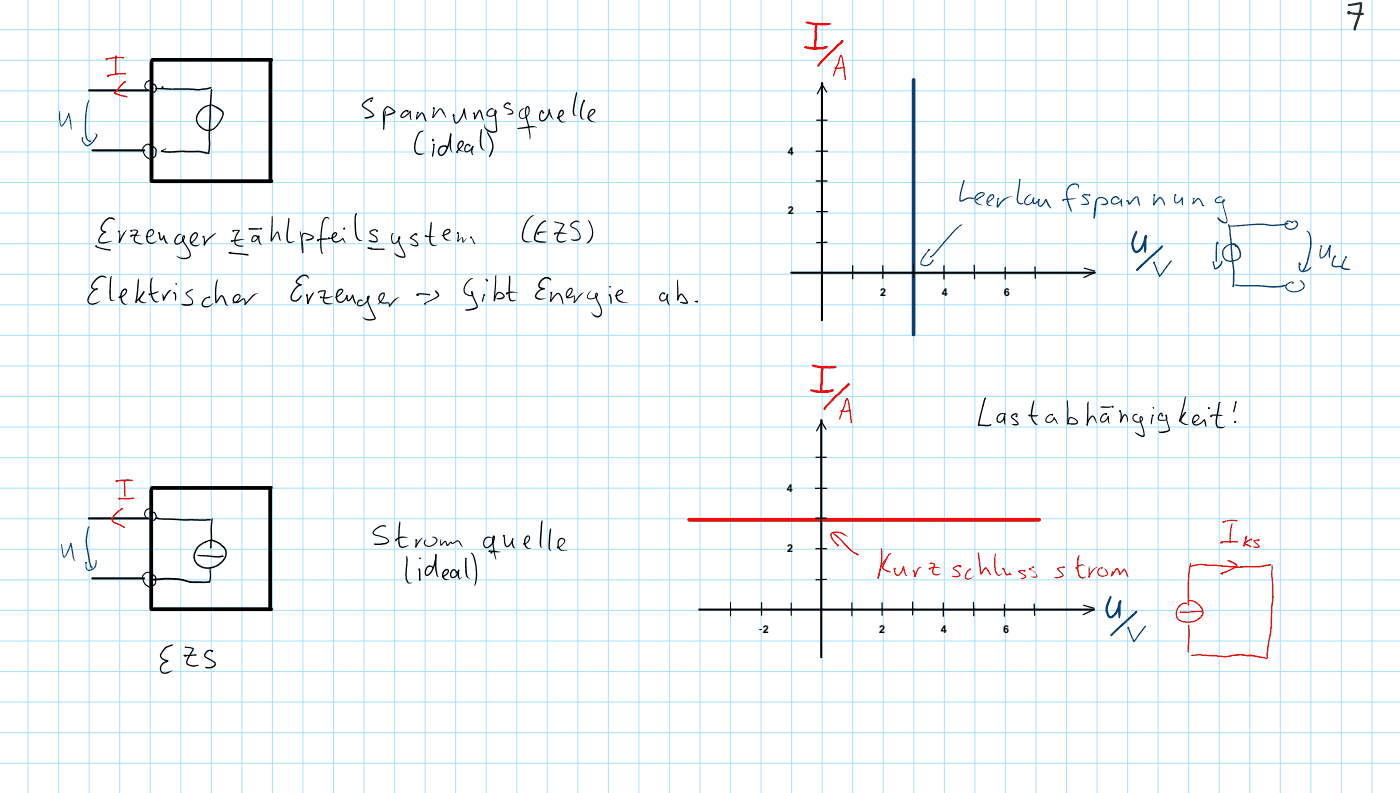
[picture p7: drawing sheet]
<svg xmlns="http://www.w3.org/2000/svg" width="449mm" height="254mm" viewBox="0 0 449 254" stroke-linecap="round" stroke-linejoin="round" font-family="sans-serif">
<defs><g id="words">
<g font-size="3.4">
<text x="252.5" y="49.6">4</text>
<text x="252.5" y="68.7">2</text>
<text x="282.1" y="94.7">2</text>
<text x="301.8" y="94.9">4</text>
<text x="321.8" y="94.9">6</text>
<text x="252.2" y="157.6">4</text>
<text x="252.3" y="176.7">2</text>
<text x="243.2" y="202.6">-</text>
<text x="244.5" y="202.6">2</text>
<text x="281.8" y="202.7">2</text>
<text x="301.6" y="202.8">4</text>
<text x="321.5" y="202.9">6</text>
</g>
</g></defs>
<g fill="none" stroke="#a5e1ff" stroke-width=".32">
<path d="M0 9.5h448.7M0 19.3h448.7M9 0v254M18.8 0v254M28.6 0v254M38.4 0v254M48.2 0v254M57.9 0v254M67.7 0v254M77.5 0v254M87.3 0v254M97.1 0v254"/>
<path d="M106.9 0v254M116.7 0v254M126.5 0v254M136.3 0v254M146.1 0v254M155.8 0v254M165.6 0v254M175.4 0v254M185.2 0v254M195 0v254M204.8 0v254M214.6 0v254"/>
<path d="M224.4 0v254M234.2 0v254M243.9 0v254M253.7 0v254M263.5 0v254M273.3 0v254M283.1 0v254M292.9 0v254M302.7 0v254M312.5 0v254M322.3 0v254M332.1 0v254"/>
<path d="M341.8 0v254M351.6 0v254M361.4 0v254M371.2 0v254M381 0v254M390.8 0v254M400.6 0v254M410.4 0v254M420.2 0v254M429.9 0v254M439.7 0v254M0 29.1h448.7"/>
<path d="M0 38.9h448.7M0 48.7h448.7M0 58.5h448.7M0 68.3h448.7M0 78.1h448.7M0 87.8h448.7M0 97.6h448.7M0 107.4h448.7M0 117.2h448.7M0 127h448.7M0 136.8h448.7M0 146.6h448.7"/>
<path d="M0 156.4h448.7M0 166.2h448.7M0 175.9h448.7M0 185.7h448.7M0 195.5h448.7M0 205.3h448.7M0 215.1h448.7M0 224.9h448.7M0 234.7h448.7M0 244.5h448.7"/>
</g>
<path d="M244.1 192.8l.2 .2v4.1l-.2 .2-.2-.2v-4.1z" fill-rule="evenodd" fill="#000"/>
<circle cx="267.8" cy="21.7" r=".34" fill="#f00"/>
<g fill="#f00">
<path d="M267.7 21.5l1.1 .2 1.8-.4-.1 .2 .3 .1-2.1 .5-1-.2z"/>
<path d="M269.6 17.5l.4 .6 .3 1.4 .8 5.5-.2 .6-.2-.1-.8-6.1-.5-1.7z"/>
<path d="M269.4 17.6l.4 .2-2.5 6.6-.2 .1 .1-1z"/>
<path d="M270.9 25.2l.2 .3-.2 .1z"/>
<path d="M269.7 12.9h.6v.5h-.4z"/>
<path d="M265.3 17.2l4.4-4.3h.6v.5l-.5 .6-4 3.7-3.4 3.6a.32 .32 0 0 1-.5-.1 .32 .32 0 0 1 .2-.5z"/>
<path d="M258.1 7.1a3.5 3.5 0 0 1 2.6 .2l5.3 .1 .3 .3-1.1 .4-4.1-.1a4.5 4.5 0 0 1-3-.9z"/>
<path d="M257.9 14.8l3.2 .3h2.4l1.4-.4 .4 .4-.2 .3-1.6 .5h-3.1l-2-.4a.4 .4 0 0 1-.5 0 .4 .4 0 0 1-.1-.5z"/>
<path d="M261.5 7.7a.29 .29 0 0 1 .5-.1 .29 .29 0 0 1 0 .4 .29 .29 0 0 1-.5 0l.3 .2 .3-.1-.3 1.8-.1 5.5-.4 .4-.4-.4v-1.2l.2-4.5z"/>
</g>
<circle cx="369.9" cy="84.1" r=".34" fill="#004080"/>
<g fill="#004080">
<path d="M375.3 83.4l.3 .3-3.3 4.4-.6 .5-.3-.2z"/>
<path d="M371.4 88.4l.2-.2 .3 .2-.2 .2z"/>
<path d="M369.7 84l.5 .4 1.6 3.8-.2 .4-.8-1.6z"/>
<path d="M364.8 85.6l7.5-6.9h.4v.4l-.7 .9-7.2 6.6h-.5v-.4z"/>
<path d="M364.3 86.2l.4 .1v.3h-.5z"/>
<path d="M364.2 86.3l.4-.1 .1 .3-.4 .1z"/>
<path d="M367.1 75.4h.5l.1 .3-.2 1v3.1l-.5 1.3-.3-1.3v-3.2z"/>
<path d="M363.9 74.1l.4-.2 .2 .5-1.2 3.8 .4 1.6 .4 .5 .8-.3 .9-1.1 1-3.1a.48 .48 0 0 1 .4-.4 .48 .48 0 0 1 .5 .3l-.9 2.8-.9 1.6a1.5 1.5 0 0 1-2.6 .5l-.5-1.2a4.5 4.5 0 0 1 .4-3.6z"/>
<path d="M364.1 74.1l.2-.2 .2 .2-.2 .2z"/>
<path d="M364.1 74.1l.2-.2 .2 .2z"/>
<circle cx="367.3" cy="75.7" r=".36"/>
</g>
<g fill="#000">
<path d="M48.4 18.8l.4-.2h38.1l.4 .2 .2 .4-.2 .4-.4 .2h-38.1l-.4-.2-.2-.4z" fill-rule="evenodd"/>
<path d="M86.3 18.8l.4-.2 .4 .2 .2 .4v38.9l-.2 .4-.4 .2-.4-.2-.2-.4v-38.9z" fill-rule="evenodd"/>
<path d="M28.3 28.7l19.2-.1 .4 .4-.4 .3h-18.9l-.3-.1z" fill-rule="evenodd"/>
<path d="M29.4 47.9l16.8-.1 .4 .4-.4 .3h-16.5l-.4-.3z" fill-rule="evenodd"/>
<path d="M48.1 19.4l.5-.2 .4 .2 .2 .4v38.2l-.2 .5-.4 .1-.5-.1-.1-.5v-38.2z" fill-rule="evenodd"/>
<path d="M48.5 57.6l.4-.2h38.1l.5 .2 .1 .4-.1 .5-.5 .1h-38.1l-.4-.1-.2-.5z" fill-rule="evenodd"/>
<path d="M48.3 155.9l.4-.2h38.1l.5 .2 .1 .4-.1 .4-.5 .2h-38.1l-.4-.2-.2-.4z" fill-rule="evenodd"/>
<path d="M86.2 155.9l.4-.2 .4 .2 .2 .4v38.9l-.2 .4-.4 .2-.4-.2-.2-.4v-38.9z" fill-rule="evenodd"/>
<path d="M28.2 165.8l19.3-.1 .3 .4-.3 .3h-19l-.3-.1z" fill-rule="evenodd"/>
<path d="M29.3 185l16.8-.1 .4 .4-.4 .3h-16.5l-.4-.3z" fill-rule="evenodd"/>
<path d="M48.1 156.5l.4-.2 .4 .2 .2 .4v38.2l-.2 .5-.4 .1-.4-.1-.2-.5v-38.2z" fill-rule="evenodd"/>
<path d="M48.4 194.7l.4-.2h38.1l.5 .2 .1 .4-.1 .5-.5 .1h-38.1l-.4-.1-.2-.5z" fill-rule="evenodd"/>
<circle cx="48.6" cy="25.5" r=".34"/>
<circle cx="48.1" cy="46.4" r=".34"/>
<circle cx="48.5" cy="162.7" r=".34"/>
<circle cx="48" cy="183.5" r=".34"/>
</g>
<path d="M46.8 26.2l1.4-.7h.4l-1.6 1-.4 1.2 .7 .9 1.3 .7h.9l.5-1-.4-.8-.6-.4-1.1-.1v-.1a1.62 1.62 0 0 1 2.5 1.3l-.4 1-.5 .5-1-.1-1.3-.6-.6-.5-.4-.8zM46.2 46.6l1-.6 .9 .3-1.2 .2-1 1.1 .7 2.1 1.5 1.1 1.6-1 .1-1.5-.2-.7-1.4-.9a1.64 1.64 0 0 1 2 1.6l-.2 1.8-1.1 .8-1 .2-1.3-.9-.7-1.1-.3-1.7zM46.7 163.3l1.4-.7h.4l-1.6 1-.4 1.2 .7 .9 1.3 .7h.9l.5-1-.4-.8-.6-.4-1-.1v-.1a1.62 1.62 0 0 1 2.4 1.3l-.3 1-.5 .5-1-.1-1.4-.6-.6-.5-.3-.8zM46.1 183.7l1-.6 .9 .3-1.1 .2-1 1.1 .6 2.1 1.5 1.1 1.6-1 .1-1.5-.2-.7-1.4-.9a1.64 1.64 0 0 1 2 1.6l-.2 1.8-1.1 .8-1 .2-1.3-.9-.7-1.1-.3-1.7z" fill="#000"/>
<g fill="#008000">
<path d="M432.1 1.4l3.6-.7a.66 .66 0 0 1 .8 .1 .66 .66 0 0 1 .1 .8l-.5 3.2-1.5 4.8-.4 .2-.4-.3 .2-.9 1.6-5 .3-2.5 .3 .3-3.7 .5h-.3z"/>
<path d="M432.1 1.5l.5 .3h-.5z"/>
<path d="M432.4 4.1l.7-.2 3.7 .2 .5 .4-.5 .3h-1.8a3.9 3.9 0 0 1-2.6-.7z"/>
<circle cx="432.4" cy="1.6" r=".31"/>
</g>
<circle cx="432.4" cy="4.1" r=".6" fill="#008000"/>
<g fill="#004080">
<path d="M367 200.4l.3 .3-3.3 4.4-.6 .5-.2-.2z"/>
<path d="M363.2 205.4l.2-.2 .2 .2-.2 .2z"/>
<path d="M361.5 201l.5 .4 1.5 3.8-.1 .4-.9-1.6z"/>
<path d="M358.8 192.4h.5l.1 .3-.2 1v3.1l-.5 1.3-.3-1.3 .1-3.1z"/>
<path d="M355.7 191.1l.3-.2 .3 .5-1.2 3.8 .4 1.6 .3 .5 .8-.3 .9-1.1 1-3.1a.48 .48 0 0 1 .4-.4 .48 .48 0 0 1 .5 .3l-.8 2.8-1 1.6a1.5 1.5 0 0 1-2.5 .5l-.6-1.2a4.5 4.5 0 0 1 .4-3.6z"/>
<path d="M355.8 191.1l.2-.2 .2 .2-.2 .2z"/>
<path d="M355.8 191.1l.2-.2 .2 .2z"/>
<path d="M356 203.2l.5 .1-.1 .3h-.4z"/>
<path d="M356.6 202.6l7.4-6.9h.5v.4l-.8 .9-7.2 6.6h-.5v-.4z"/>
<path d="M356 203.3l.3-.1 .2 .4h-.5z"/>
<circle cx="359.1" cy="192.7" r=".36"/>
</g>
<circle cx="361.6" cy="201.2" r=".34" fill="#004080"/>
<g fill="#f00">
<path d="M263.5 117.6a.29 .29 0 0 1 .4-.1 .29 .29 0 0 1 0 .5 .29 .29 0 0 1-.4-.1l.2 .2 .4-.1-.4 1.8-.1 5.5-.4 .4-.3-.4-.1-1.1 .2-4.6z"/>
<path d="M259.9 124.7l3.1 .4 2.5-.1 1.4-.4 .4 .4-.3 .4-1.6 .4-3 .1-2.1-.5a.4 .4 0 0 1-.5 0 .4 .4 0 0 1 0-.5z"/>
<path d="M260.1 117l.5-.2 2.6 .5h4.7l.3 .3-1 .4h-4.2a4.5 4.5 0 0 1-2.9-1z"/>
<path d="M271.7 122.8h.5v.5h-.3z"/>
<path d="M267.2 127.1l4.4-4.3h.6l.1 .5-.6 .6-4 3.7-3.3 3.6a.32 .32 0 0 1-.5-.1 .32 .32 0 0 1 .2-.5z"/>
<path d="M272.8 135.1l.3 .3-.2 .1z"/>
<path d="M271.4 127.6h.3l.6 1.7 .8 5.6-.2 .6-.2-.1-.8-6.1z"/>
<path d="M271.4 127.5l.3 .2-2.4 6.6-.2 .1 .1-1z"/>
<path d="M269.7 131.5l1 .1 1.8-.3v.2h.2l-2.1 .5-.9-.2z"/>
</g>
<circle cx="269.7" cy="131.7" r=".34" fill="#f00"/>
<g fill="#000">
<path d="M52 28l-.1 .3z" fill-rule="evenodd"/>
<path d="M51.6 28h.3z" fill-rule="evenodd"/>
<circle cx="52.1" cy="27.9" r=".34"/>
</g>
<g fill="#000">
<path d="M49.8 28.3h10.9l2.9 .2 3.9-.6 .3 .2-1.2 .5-3.1 .4-13.5-.4zM49.8 28.4l.2-.2 .4 .1-.3 .3zM67.7 28.5l.2 .2zM67.7 28.5h.1a.83 .83 0 0 1 .1 1.2l-.6 17.8-.4 1.9-.2-.2 .4-14.5zM64.2 35.1a5.4 5.4 0 0 1 4.1-1.7l-.9 .4a4.6 4.6 0 0 0-4 5.1l.5 1.1 1.2 1 1.3 .5h1a6.6 6.6 0 0 0 3.8-5.5l-.5-.5-2.6-1.6h-.6l.2-.3h.5a5.4 5.4 0 0 1 3 1.7 2.12 2.12 0 0 1-.1 3l-.2 .3a5 5 0 0 1-4.4 3.4l-1-.3a3.8 3.8 0 0 1-1.3-6.6zM51.6 48.4l.2-.2 1.8 .2 10.1-.1 3 .5 .2-.2a.5 .5 0 0 1-.1 .5 .5 .5 0 0 1-.5 .2l-2.6-.5-10.3 .1zM51.7 48.2l1.6-.7-.2 .4-1.3 .7-.2-.2zM66.8 48.8l.2 .4-.1 .2zM66.8 49.1l.2 .2zM50 165.8l9.3 .5 7.9-.1 .4 .3-.2 .2-2 .1h-6.1l-8.3-.4-1.1-.1-.2-.2zM49.7 166l.3-.2 .2 .3-.2 .2zM49.8 165.9l1-.1-.8 .5z"/>
<path d="M63.3 177.8h.2zM63.3 177.7l6.7 .4 1.2-.2a.3 .3 0 0 1 .4 0 .3 .3 0 0 1 0 .4 .3 .3 0 0 1-.4-.1l.1-.1 .1 .3-2 .2-5.5-.5zM63.4 175l2.4-1.6 .6-.1 .3 .3-1.5 .6-1.6 1.2-.9 1.7-.2 1.1 .2 1.3 .7 1 1.2 .8 1.5 .4 1.3-.1 1.5-.4 1.2-.7 1.2-1.1 .7-1 .2-1.2-.2-1-.6-.8a6.3 6.3 0 0 0-3.6-2.1l-2.1 .4a2.65 2.65 0 0 1 2.8-.8 8 8 0 0 1 3.7 2.5l.4 .9 .1 .9-.6 1.9-1.7 1.8-2.1 1.1a4.4 4.4 0 0 1-6.2-4.4l.6-1.6zM67.5 175.2l.2 .3-.2 .2-.1-.2zM68 165.8l.2 .7-.3 2.8 .1 3.2-.2 2.9-.3 .3-.2-.3 .2-6.1zM49 185.7l.3-.2 .6 .4zM49 185.7l.2-.3 .2 .2-.2 .3zM67 182.1h.5l.2 1.9-.2 1.8-.3 .8-.2-.2 .3-1.9-.1-2.3zM49.1 185.5l3.9-.4 3.7 .1 4.4 .9 5.7 .1 .6 .2-.3 .3-1.5 .1-4-.1-4.9-.9-3.7-.2-3.7 .3z"/>
</g>
<g fill="#f00">
<path d="M40.1 26l.2 .2-.2 .2-.2-.2z"/>
<path d="M38.9 26.9l1-.8 .4 .1-3.6 3.9-.1-.4z"/>
<path d="M36.7 29.6l.3 .3-.3 .2-.2-.2z"/>
<path d="M36.5 29.9l.3-.3 3.8 1.1 .3 .4-.2 .2-1.7-.4z"/>
<path d="M37.1 18.1l.3 .1z"/>
<path d="M37.1 18.1l.3 .2-.1 5.3-.2 .3-.2-1z"/>
<path d="M34.5 24l3.7-.6h2l.2 .2-.2 .2-5.5 .6-.1-.2v.2l-.2-.1z"/>
<path d="M40 23.3l.4 .3-.2 .2z"/>
<path d="M34.1 18.9l.1 .2z"/>
<path d="M34.1 18.9l.1 .1z"/>
<path d="M34.1 18.9a13.5 13.5 0 0 1 5.5-.6l.2 .2-.3 .2-2.1-.1-3 .5z"/>
<path d="M39.3 18.5l.2-.3 .3 .3-.3 .2z"/>
<path d="M39.3 18.4l.2-.2 .2 .4-.3 .1z"/>
<path d="M36.7 164.7a3.9 3.9 0 0 1 2.8-2l-2.6 2.5-.8 1.2 .6 .7 3.4 1.7-.2 .2-.3 .1-3-1.5-.6-.5-.3-1.1z"/>
<path d="M39.9 153.9l.1 .1z"/>
<path d="M39.9 153.9l.2 .1 .2 5-.2 .1a10.2 10.2 0 0 1-.4-4.8z"/>
<path d="M38 159.5l.3 .1-.1 .3-.3-.2z"/>
<path d="M38 159.5l.2 .3z"/>
<path d="M38.1 159.5l4.6-.2 .3 .3a11.2 11.2 0 0 1-4.9 .3l-.2-.2z"/>
<path d="M37 154l3.8-.5 1.5 .2 .3 .2-.3 .2-1.8-.1-3.2 .3-.1-.2 .2 .1-.2 .1z"/>
</g>
<g fill="#f00">
<circle cx="40" cy="26.3" r=".34"/>
<circle cx="37.2" cy="18.1" r=".34"/>
<circle cx="34.6" cy="24.4" r=".34"/>
<circle cx="34.1" cy="19" r=".34"/>
<circle cx="40" cy="154.1" r=".34"/>
<circle cx="38.3" cy="159.7" r=".34"/>
<circle cx="37.4" cy="154.1" r=".34"/>
</g>
<g fill="#004080">
<path d="M28.6 31.9l.1 .3-.5 1.3a22.1 22.1 0 0 0 0 11.1l1 .7-.2 .2-.5-.1a2.54 2.54 0 0 1-1.3-2.7v-.9a20.4 20.4 0 0 1 1.2-9.7z"/>
<path d="M29.2 44.6v.8l-.2 .1-.2-.3z"/>
<path d="M26.3 44.5l.3-.2 .1 .9 .8 1.1 .8 .1 .9-.7 1.2-1.5 .4-.8-.5-.6h.3l.6 .2 .1 .5-1 1.6a2.65 2.65 0 0 1-2.7 1.7l-1.2-1.3-.2-.7z"/>
<path d="M19.1 35.7h.1l-.2 .2z"/>
<path d="M19.1 35.7l.1 .1z"/>
<path d="M19.1 35.7l.2 .1v2.9l.4 1.5 .9-1.1 1.4-2.9 .2 .2-.3 .9a5.7 5.7 0 0 1-2.2 3.3 1.13 1.13 0 0 1-.6-1.4z"/>
<path d="M21.9 36.4l.1-.2 .2 .2-.2 .2z"/>
<path d="M21.9 36.4h.3l.6 2.3 .1 2.9z"/>
<path d="M28.3 168.7l.4-.1-.3 .7a14.7 14.7 0 0 0-.4 5.4l.9 5 .6 2h-.2l.5-.2-.4 .6-.5-.6-.6-2.4a21.6 21.6 0 0 1-.8-6.8z"/>
<path d="M27.6 180.4l.5 1.9 .4 .2 .7-.2a1.81 1.81 0 0 0 1.3-1.4l.3-1.6 .2 .5-.1 1.1a2.43 2.43 0 0 1-2.8 1.9l-.7-1.1z"/>
<path d="M19.7 174.1l.9 4.2a9.2 9.2 0 0 0 1.9-4.2l.2-.2 .1 .4a8 8 0 0 1-2.1 4.3l-.4-.1-.3-.7-.4-3.1z"/>
<path d="M22.5 174.1l.2-.2 .2 .2 .9 4.9 .4 .8-.5-.4-.4-.8z"/>
</g>
<g fill="#004080">
<circle cx="26.4" cy="44.3" r=".34"/>
<circle cx="27.6" cy="180.3" r=".34"/>
</g>
<g fill="#000">
<path d="M116.4 32.9l.8-.7a3.4 3.4 0 0 1 2.5-.9l-.7 1 .3-.9 .2 .1-1.7 .8-1.5 1.4 3.2 2.5a.7 .7 0 0 1 .5 .7 .7 .7 0 0 1-.7 .6l-1.8 .5-.7-.2 2.8-.9-.9-1-2.6-1.7-.2-.6zM123.5 35.5l.2 .2-.7 5.9-.2-.3 .1-2.1 .3-2.8zM129.1 35.9l.1-.1a.96 .96 0 0 1 1.5-.5v.3h-.5l-.8 .6-.7 1.1 .4 .1 .6-.3 1.8-1.6 .1 .3-.9 1.1a1.77 1.77 0 0 1-2.2 .8l-.2-.7zM131.3 35.7l.2-.2 .2 .2 .2 2.8-.5-.8zM134.7 36.3l.5-.3 .6 .3 .9 2.6-.4-.2-1.1-2.3-1.7 1.9-.2-.2zM133.8 36.2l-.1 1.9-.2 .2a2.1 2.1 0 0 1 .3-2.1zM140.6 35l.5-.3 .6 .3 1.3 2.7-1.9-2.7-2.1 2.6-.2 .2-.2-.2zM138.8 37.5l.1 .1-.1 .2-.2-.2zM139 34.7l.2 .7-.4 2.4-.2-.3zM145.4 36.5l.1 .1-.1 .5-.2-.4zM145.2 36.5l.3 .3zM145.2 36.7l.2-.2 .1 .1 .4 2.1 .3 .5a5.8 5.8 0 0 0 2.4-4.3l.2-.2 .2 .5a5.3 5.3 0 0 1-2.8 4.4l-.7-.7z"/>
<path d="M148.6 34.9l.2-.2 .2 .2 .7 3.4-.7-.7zM151.9 36.2l.3 .1 .1 .4 .1 1.3-.2 .2-.2-.1zM153.5 35.2h.4l.3 .3 .9 3.1a.54 .54 0 0 1-.6-.7l-.8-2.4-1.3 2.6-.2 .1-.2-.2zM152 38l.2-.2 .2 .2-.2 .2zM156.5 35.2l1.1-.6 .7 .5h-.9l-.9 .8-.2 .8 .7 .4 1.6-.6 .3-.4-.2-.7h.2l.5 6.3a.96 .96 0 0 1-1.3 .9 2.51 2.51 0 0 1-2.9-2.8l.1-.2v.2a2.72 2.72 0 0 0 3.7 2.1l-.6-6a.44 .44 0 0 1 0-.6 .44 .44 0 0 1 .6-.1l.2 1.1-.7 .6a1.58 1.58 0 0 1-2.6-.2l.1-.7zM161.8 33.3l.3-.2a.74 .74 0 0 1 .7-.4 .74 .74 0 0 1 .6 .5l-1 .1-.6 .7 .2 .4 1.8 .6 .6 .6v.8l-1 .3-.8-.1 1.5-.5 .1-.3-.7-.6-1.9-.7-.2-.6zM167 35.1l1.2-.5-1.1 .8-.5 1 .2 1.1 .8 .3a2.29 2.29 0 0 0 1.5-3.4l-.4 1.1 .1 1.7a17.5 17.5 0 0 1 1.2 7.1l-.4 .2 .1-1.4-1.5-7.2 .2-1.3 .5-.6 .6 .1 .3 .9a2.37 2.37 0 0 1-3.1 2.8l-.4-1.3zM173.4 35.4a.4 .4 0 0 1 .5-.1 .4 .4 0 0 1 .2 .5v.2l-.4-.4-.5 1.4 .1 1.2 .5 .3a3.5 3.5 0 0 0 2.1-3.3l.2-.3a2.5 2.5 0 0 1-.7 2.9 1.49 1.49 0 0 1-2.2 .9l-.4-.6-.1-.9zM175.9 35l.4 .2a4.4 4.4 0 0 0 .9 2.8l.2 .4a4.3 4.3 0 0 1-1.5-2.6zM179.5 35.4l.5-.3 .4 .1 .3 .5v.6l-.7 1-1.2 .4 1.4-1.3v-.7l-.5 .2a1.73 1.73 0 0 0-.4 2 1.73 1.73 0 0 0 1.8 1h.1a1.54 1.54 0 0 1-1.8 .1 1.54 1.54 0 0 1-.6-1.7l.2-1zM184.8 29.4l.1 1a15.6 15.6 0 0 0-.8 6.2l.3 .4h.5l-.7 .1a1.22 1.22 0 0 1-.6-1.5l.5-3.8zM187.3 32l-.1 .4z"/>
<path d="M187.3 32v.3zM187.1 32.1l.3 .1-.8 2.4-.2 2.2 .3 1.1 .7 .2-1 .1a2.78 2.78 0 0 1-.4-2.9l.5-2zM189.2 35.2l1.1-.3 .4 .3 .1 .4-1 1.3-1.3 .8 2-2.2-.5-.2-.7 .5a1.85 1.85 0 0 0 .9 3.1l.8 .2h-.9a2.09 2.09 0 0 1-1.8-1.5 2.09 2.09 0 0 1 .8-2.3zM123.5 34.4l.7-.4 .7 .2a2.93 2.93 0 0 1 1.8 1.8l-1.4 .7-1.4 .4-.2-.2 .1-.2 2.6-1-2.1-1.3-.5 .3-.5 .8a16.9 16.9 0 0 0-.2 5.9h-.2l-.2-5 .2-1zM165.9 41.1l4.6-.7 1 .1 .6 .5-1-.3-4.9 .6h-.3zM30.7 78.9l4.7 1 .1 .2-.2 .2-2.6-.5a2.3 2.3 0 0 1-2-.9zM32.6 74.9l1.2-.8 .2 .2-1.6 1.5-.5 1.1 .1 .6 .8 .1 3.1-.5-2.3 .9-1.7-.1-.4-.5v-.6zM33.5 74.3l.3-.2 .2 .2-.2 .2zM33.8 70.4a1.69 1.69 0 0 1 3 .1l-1.5-.4a3.5 3.5 0 0 0-2.5 3.5l1 .5 .2 .2-.5 .2a1.59 1.59 0 0 1-1.3-1.2 1.59 1.59 0 0 1 .6-1.6zM39.9 74.3l.8-.6-2.4 4.1-.2-.2 .4-.9zM38.1 74.3l.5 1.1-.1 2.2-.2 .2-.3-.2zM38.1 77.6l.2-.2 .2 .2-.2 .2z"/>
<path d="M42 75.3l1-.2 2.1 .2-2.7 .3h-.4zM42.1 73.8l.9-.3 1.2 .3v.5l-.9 1.8v.9l.3 .4 1.3 .5 1 .1-.9 .3-1.5-.4a1.65 1.65 0 0 1-.4-2.5l.8-1.3zM47.6 73.8l.9-.5 .7 .4 .2 .9-.6 .8a2.06 2.06 0 0 1-2.2 .4l1.8-.4 .6-.7v-.7l-.3-.2-.5 .1-.8 1a1.9 1.9 0 0 0 .9 2.8l1.1-.1 .8-.5a1.93 1.93 0 0 1-2.8 .7 3.2 3.2 0 0 1 .2-4zM51 74.6l.3 .2 .3 1.8 .7-1.1 .2-.2 .2 .3-.8 1.3a.6 .6 0 0 1-.7 0 .6 .6 0 0 1-.2-.7zM52.3 75.6l.4-.1 .5 1.6 .7 .8a.63 .63 0 0 1-.8 .1 .63 .63 0 0 1-.3-.7zM56.8 75.3l.8-.4 .7 .4h-.8l-.7 .7-.6 1.2 .3 .7h.7l.8-.5 .8-.9 .1-.8-.2 .4a3.1 3.1 0 0 0 1 2.3l1.4 2.6a1.51 1.51 0 0 1-1.7 2 2.95 2.95 0 0 1-2.8-1.1 3.1 3.1 0 0 0 4.1 0l-.2-1.5-1.1-1.8a2.53 2.53 0 0 1-.8-3.1l.3-.1 .4 .2-.2 1a2.18 2.18 0 0 1-3 1.5l-.2-1.2zM61.7 74.9l.6-.5h.7l.4 .4v.7l-.8 1.4-1.1 .8 1.5-2-.1-.8h-.5l-.7 .7-.5 1.2a1.67 1.67 0 0 0 1 1.7 1.67 1.67 0 0 0 1.9-.4 1.92 1.92 0 0 1-2.7 .4 1.92 1.92 0 0 1-.3-2.7zM65.2 75.9h.2a2.88 2.88 0 0 1 .3 2.5l-.2 .2-.2-.1zM66.7 76.4l1.3-1.2 1.3-.5-2.5 2.2-1.3 1.7-.2-.3zM65.5 78.2l.2 .2-.2 .2-.2-.2zM74.3 77.1l4-.5-2.7 .6a.88 .88 0 0 1-1.3-.1zM74.8 73.8l1.9-.2 .2 .2-.1 .3a3.7 3.7 0 0 0-1.1 4.1l.8 .3 1.6 .2-.3 .3a2.77 2.77 0 0 1-2.3-.5l-.4-1.1a5.9 5.9 0 0 1 1.4-3.6l.1 .1z"/>
<path d="M79.9 73.2l.2 .2-.3 .1zM79.7 73.3l.2-.2 .2 .2-.2 .2zM81.1 75.6a.85 .85 0 0 1 1.4 .1h-.8l-.5 .3-.3 .8 .2 .5 .9-.6 .9-1.2 .3 .1-1.1 1.5-1.1 .5-.3-.2-.2-.4zM83 75.5l.2 .1-.2 .2-.2-.2zM82.8 75.6h.3l.2 1.7 .4 1 .2 .1-.5-.1a3.1 3.1 0 0 1-.6-2.7zM79.8 73.1l3.9 .2-1.1 .2-2.6 .1-.3-.3zM88.7 74.3a.4 .4 0 0 1 .4-.1 .4 .4 0 0 1 .3 .3l.6 2.6-.5-.4-.5-2.3-2 2.9-.2-.2zM87 76.9l.2 .2-.2 .2-.2-.2zM87.2 69.4l.1 .1zM87.2 69.4v.2zM87.2 69.4l.2 .2v2l-.2 5.5-.2 .2-.3-.6zM92.3 69.9l.3-.1 .2 .5-.6 5 .1 1.6 .6 .5 1.5-.2a1.16 1.16 0 0 1-1.3 .7l-.8-.2a2.63 2.63 0 0 1-.5-2.5z"/>
<path d="M96.1 74.1l.3 .3 .7 3.6 .1 2.8-.1 .3zM101.8 76.7l1.7-.3 2.2 .1-3.9 .5zM106.8 74.7l.9-.3 .4 .3-.1 .5-1.1 1-1.6 .2 1.7-.6 .6-.6v-.4l-.6 .3-.3 .6v.8l.4 .6a1.96 1.96 0 0 0 2.6-.9l.3 .3a2.22 2.22 0 0 1-3.3 .8l-.4-1.3zM103.9 69.8l.6-.3a1 1 0 0 1 1.2 .8l-.8-.4-.6 .1a5.8 5.8 0 0 0-1.1 3.8l-.2 4.7 .4 2.7-.3-.1a24.7 24.7 0 0 1-.1-8.9l.4-1.4zM109.8 76.2l.3 .2 .6 1.5-1-1.5zM110.3 73l.2 .1-.1 .2zM114 68.5h.3zM114 68.4a.52 .52 0 0 1 .1 .9v1.9a11.8 11.8 0 0 0 .5 4.9l.8 .8h.8a1.35 1.35 0 0 1-1.4 .1 1.35 1.35 0 0 1-.8-1.2l-.3-1.7a11.2 11.2 0 0 1 .3-5.7zM114.1 68.5l.2-.1v.4zM117.8 79.4l.2-.2a12.5 12.5 0 0 0 5.2 .5l.2 .2h-.3v.2a13.8 13.8 0 0 1-5.2-.5zM117.8 79.4l.3-.2 .8 .4h-.9zM118.6 74l1.5-.6 .8 .5-1.1-.1-1 .6 2 1.6 .3 1-.3 .5a3 3 0 0 1-2.4-.2l-.2-.4 2 .3 .4-.1 .1-.2-.4-1-1.8-1.1z"/>
<path d="M125.6 74.9l.6-.2-.4 .6-.1 .8 .1 1.1 .4 .6 .9-.4 .8-1.5 .2 .1-.1 .3a4.4 4.4 0 0 0 .9 3l.9 1.9 .2 .8-.2 .4a2.79 2.79 0 0 1-3.2-.9v-.6l1.1 .9 1.8 .3-.7-2.1a5.5 5.5 0 0 1-1.2-3.7l.1-.3a.38 .38 0 0 1 .5-.3 .38 .38 0 0 1 0 .6 1.91 1.91 0 0 1-2.2 1.8l-.6-1.4zM131.5 75.9a2.23 2.23 0 0 1 1.9-1.2l.1 .6-.2-.3-.2 .1-1.4 1.2v-.2l1.7 1.1 .6 .7 .1 .6a.86 .86 0 0 1-1.1 .4l-1.2-.4-.3-.4h.2a2.21 2.21 0 0 0 2 .3l-.5-.9-1.8-1.1zM136.3 75.7l1-.1 2.2 .2-2.8 .2zM138.1 71l.3 .6-.4 4.9 .4 1.6a1.57 1.57 0 0 0 1.7 .3 1.58 1.58 0 0 1-1.9 .1 1.58 1.58 0 0 1-.6-1.7zM142.5 73.9l1.2-.6 .6 .3 .1 .5-.2 .5-.8 .5-1.9 .4 2-.9 .5-.5-.4-.4-.7 .3a1.6 1.6 0 0 0-.5 1.7 1.6 1.6 0 0 0 1.4 1.1h.8a1.83 1.83 0 0 1-2.3-.4 1.83 1.83 0 0 1 0-2.4zM146.7 77.1l1.5-1.1 .3 .3v1.2l1.1-1.2-1.2 1.4-.2-.2v-1.3l-1.4 1.2zM146.7 74.7l.4 .7-.4 2-.1-.2zM146.7 77.1l.2 .1-.2 .2-.1-.2zM151 76l1.4 2a.29 .29 0 0 1-.4 .2 .29 .29 0 0 1-.2-.3zM169.8 69.6a1.09 1.09 0 0 1 1.5-.5l-.4 .1a8 8 0 0 0-3 7.5l.8 .5 1.8 .2-1.9 .2a2.08 2.08 0 0 1-1.2-3 9.5 9.5 0 0 1 2.4-5zM172.4 74.4l1.6-.3 1.4 .2-2.8 .3v.2l-.3-.2zM173.2 71.5l.2-.1a1.19 1.19 0 0 1 1.6-.6l-1.1 .7a7.5 7.5 0 0 0-2.2 5.1l.7 .5 2.8 .3-.8 .4-2.1-.2a1.55 1.55 0 0 1-1-2.5l.8-2z"/>
<path d="M174.8 70.6l.2 .2-.2 .2-.2-.2zM177.5 71l2.5 .4a.74 .74 0 0 1 .9 .5 .74 .74 0 0 1-.4 .9l-1.2 2a2.13 2.13 0 0 0-.4 2.1 1.16 1.16 0 0 0 1.4 .4l1.2-.3a2.1 2.1 0 0 1-2.2 .7l-.7-.5a2.4 2.4 0 0 1 .4-2.6l1.6-2.6zM177.9 74.6l1.6-.2 2.2 .4-3.8 .2zM183.1 71.4l.9-.6a1.14 1.14 0 0 1 1.8 .5l-1-.2-.9 .3-.8 .7 .5 .6a3.2 3.2 0 0 1 2.3 3.9 2.35 2.35 0 0 1-2.8 .2v-.3l.8 .2 1.2-.1a1.17 1.17 0 0 0 .3-2 5 5 0 0 0-2.5-2l-.1-.6zM188.4 70.6l.2-.1a5.1 5.1 0 0 1-.1 7.3h-.5a4.5 4.5 0 0 0 .9-6.4zM29.7 93.1l1.3-.7 .4 .1-.2 .2a4.3 4.3 0 0 0-2.7 3.9 1.31 1.31 0 0 0 1.8 .5l1.7-.7a3.4 3.4 0 0 1-2.8 1.2 1.7 1.7 0 0 1-.7-3zM30.7 89.3a2.14 2.14 0 0 1 3.5-.3l-1.7-.3a4.2 4.2 0 0 0-2.9 3.3l.7 .4 .9-.1 .2 .3-1.4 .2-.8-.9 .3-1zM35.6 88.5l.3-.1a23.9 23.9 0 0 0-.3 7.3l.3 .4 1-.1-.4 .3a1 1 0 0 1-1.2-.1 1 1 0 0 1-.2-1.2l.1-5.1zM39.2 92.9l.7-.5 .6 .2 .2 .7-.4 .9a1.99 1.99 0 0 1-2 1l1.8-1.3 .2-.5-.1-.5-.6 .2-.4 .7-.1 2a1.41 1.41 0 0 0 1.7 1.5h.1a1.27 1.27 0 0 1-2.1-.8l-.2-2.1zM45.9 93.5l.2-.2 .2 .2-.4 .8-2.3 2.7-.2-.4zM44.4 89.3l.2 .7-.4 4.4-.4 2.4-.2 .2-.3-.2zM46.1 93.3l.2 .2-.2 .2-.2-.2z"/>
<path d="M46 93.4l.3 .2-1.4 2.4a2.03 2.03 0 0 0 2 .9 1.77 1.77 0 0 1-2.5-.8l.3-.8zM48 94.3l2.4-.9h.6l-2.1 .9zM48.6 89l.4-.1-.2 .5a7.6 7.6 0 0 0 1.1 7l1.1 .1-.2 .2a1.56 1.56 0 0 1-2.2-1.3 9.1 9.1 0 0 1 0-6.4zM51.9 94.1l.5 .6 .2 1.4-.2 .2-.2-.2zM54.2 93l.7-.1-1 1.1-1.5 2.3-.2-.2 .5-1zM55.9 93.7a.76 .76 0 0 1 .6 1.2l-.2 1.4zM56.3 90.7l.4 .1-.2 .6-.4-.6zM59.5 93.8l1.6-1 .8-.2-2.1 1.5 1.9 1.9 .2 1-.4 .7a3.7 3.7 0 0 1-3.4-.2l.2-.2 2.2 .1 .8-.1 .2-.3-.2-1.1-1.5-1.4zM65.5 95.6l.8-.4 .8 .1-1.4 .7-.6 1v.6a1.59 1.59 0 0 0 2.2 .2l1.1-.8a2.24 2.24 0 0 1-3.7 .8v-1zM70.5 94.8a.77 .77 0 0 1 .9-.2 .77 .77 0 0 1 .5 .7l.8 2.2 .4 .4-.8-.3-.8-2.1-.4-.6-1.6 2.1-.2 .1-.2-.2zM69.3 96.7l.2 .2-.2 .2-.2-.2zM69.8 89.4l-.4 3.1 .1 4.4-.2 .2a9.9 9.9 0 0 1-.3-5.3l.3-1.5z"/>
<path d="M73.4 80.7l6.1 .7 .2 .2-.2 .3-4.8-.5-1.3-.3-.2-.2zM73.2 80.9l.3-.2 .4 .2-.5 .2zM75.2 94.7l.8-.5 .8 .1 .3 .7-.5 1a1.85 1.85 0 0 1-2.2 1l1-.3 1-.9 .3-.9-.5-.3-1 .7-.2 1.1 .4 .3 .7-.1 2.1-1 .5 .6 .1 1.3-.2 .2-.4-1.7-.2-.1-.6 .4a1.67 1.67 0 0 1-2.8 .2v-.9zM80.6 94.9l1-.8h1.1l-1.3 .6-2.8 3-.2-.3zM78.6 97.3l.2 .2-.2 .2-.2-.2zM94.8 92l1.2-.9 .5-.1 .2 .2-.1 .2a4.3 4.3 0 0 0-2.9 4.5 1.33 1.33 0 0 0 2-.3l.8-1.1 .2 .5a2.82 2.82 0 0 1-1.8 1.6 1.55 1.55 0 0 1-1.7-.7 1.55 1.55 0 0 1 .2-1.9zM97 74.7h1.2a3.2 3.2 0 0 1 2.4 1.1l-.1 .6a3 3 0 0 1-2.5 .7l-.1-.2 .1-.2 1.6-.3 .6-.5-1.5-.7-1.4-.2-.5 2.6 .2 3.5a3.7 3.7 0 0 1-.4-2.9v-2.3zM97 80.8l.1 .3zM98.4 94.5l.1 .2zM98.4 94.5l.1 .1zM98.4 94.5l.2 .2 .2 .9 .1 1.6-.2 .2-.3-.2zM100.2 93.9l.5-.2-2 3.7-.3-.2 .6-1.5z"/>
<path d="M98.4 97.2l.3-.2 .2 .2-.2 .2zM95.7 88.8a1.81 1.81 0 0 1 3.2 0l-.1 .5-.5-.7-.8-.2a3.8 3.8 0 0 0-2.3 1.8l1.5 1-.2 .2-.7-.2-1-.7 .1-.7zM102 93.4l.8-.4a1.48 1.48 0 0 1 1.6 .2l-.5 2.5a1.03 1.03 0 0 0 1 1.4h1.9l-.1 .2a2.63 2.63 0 0 1-2.9-.3l-.3-1.3 .6-2.3-1.4 .1-.8 .5zM102.9 95.2h1.9l1.9-.4-.7 .4a3.3 3.3 0 0 1-3.2 .1zM103.3 80.8v.5zM108.3 92.9l1.2-.4 .4 .2 .1 .5-.8 1.2-1.8 1 2-1.7 .2-.6-.3-.2-.7 .4-.4 .8-.1 1.2 .2 .8 .5 .4h.7l.7-.4 .6-.9a.38 .38 0 0 1 .1-.4 .38 .38 0 0 1 .5-.1l-.9 1.6a1.67 1.67 0 0 1-2.2 .5 1.67 1.67 0 0 1-.7-2.2zM111.1 94.6l.3 .1-.1 .2-.3-.2zM111 94.7l.2-.2 .2 .2 .3 1.4 .7-.7 .5-.9 .3 .1-.7 1.4-.8 .5-.6-.4zM112.8 94.6l.2-.2 .2 .1 1 3-.3-.1a4.4 4.4 0 0 1-1-2.7zM114.9 96.2l.4-.3a.76 .76 0 0 1 1 .7l-1-.2-.4 .6v.6l.5 .2 1.1-.4 1.2-1.3 .4-1.1-.1 .6a8.1 8.1 0 0 0 1.3 3.8l1.1 2.3a.62 .62 0 0 1-.7 .9 3 3 0 0 1-3.2-.6l-.2-.6a1.89 1.89 0 0 0 2 .8l1.8-.2-1.2-2.4a6.4 6.4 0 0 1-1.2-4.5l.4-.4 .4 .2-.8 1.7a2.54 2.54 0 0 1-3 1.4l-.3-.8zM121.9 94.2v-.1a.72 .72 0 0 1 .9-.5 .72 .72 0 0 1 .6 .8l-.1 .1a5.5 5.5 0 0 1-2.2 3.2l1.5-2.3 .3-1.3-1 .7-.2 1.2a1.55 1.55 0 0 0 2 .8l1 .2 .3 1.1h-.4l-.2-.9-1 .1a1.78 1.78 0 0 1-2-1 1.78 1.78 0 0 1 .5-2.1zM126.3 96l.5-.4a.92 .92 0 0 1 1.2-.4l-1.5 1.1-1.7 1.9-.1-.3z"/>
<path d="M124.6 98.1l.2-.2 .2 .2-.2 .1zM133.5 94.2l.2-.1a3.8 3.8 0 0 1 2.7-.1l1.3 .2 .2 .2-.3 .2-3.3-.3-.7 .3zM133.4 94.4l.2-.2 .4 .3-.4 .1zM139.5 93l1.2 1.1v.8l-1 .7-3.5 1.6 .4-.4 3.7-2.1v-.3l-.9-1.2zM137.5 94.4l.4 .1zM150.1 89.8a1.36 1.36 0 0 1 1.5-.7l-1.1 .8a3.1 3.1 0 0 0-1.2 4l.8 .5 1 .1 .3-.2-.3-.7h.3l1.7 4.2-.1 .8a4.4 4.4 0 0 1-3.7 .8l-.2-.2 .5-.1a5.2 5.2 0 0 0 3-.8l.1-.3-.8-2a3.9 3.9 0 0 1-.8-2.6 .75 .75 0 0 1 .6 1.1l-.4 .3h-.8a2.29 2.29 0 0 1-1.9-1.5 2.29 2.29 0 0 1 .6-2.4zM155.1 94.7l.2-.1-.7 2.1-.1-.6zM155.6 89.3h.3l.1 .5-.4-.1 .2-.2zM159.3 93.8l.6-.3 .8 .2 .8 .6 .3 .6a1.03 1.03 0 0 1-1.1 .9l-1.6-.1 1.7-.4 .5-.3-.5-.9-1-.2-.7 .8-.5 1.7-.4-.1 .4-1.5zM158.4 96.1l.2 .2-.2 .2-.2-.2zM158.9 88.1l.2-.1-.1 3.1-.4 5.2-.2 .2-.2-.2 .1-1.4zM162.3 93.8a3.9 3.9 0 0 1 3.7 .1 6.2 6.2 0 0 0-3.5 .2l-.3-.1z"/>
<path d="M163.2 88.4h.3l.1 .6v6.6l.5 .5h1.3l-.9 .4-.9-.1a2.44 2.44 0 0 1-.6-2.6zM172.3 93.4l1.3-.9 .8-.2 .2 .2-.7 .3a3.4 3.4 0 0 0-2 2l.2 .4 .5 .3 2.3 .1a3.5 3.5 0 0 1-2.7 .2l-.5-.3-.3-.6zM174.2 92.5l.2-.2 .2 .2-.2 .2zM173.4 89.6l1.4-.8 1.5 .2a.45 .45 0 0 1 .3 .4 .45 .45 0 0 1-.2 .5l-.5-.5-.9-.2-.8 .3-.8 .8-.4 1.4 1.5 .6-.1 .4-1.4-.3-.5-.6 .1-1zM177.9 94.4l.8-.6 .8 .3 .7 1.3 .5 2.1-.4-.3-.8-2.4-.6-.6-.9 .6-1.6 1.9v-.3zM176.6 93.7l.3 .8-.5 2.2-.2-.2zM182.2 92.6l.6-.4h.4l.3 .3 .1 .6-.7 1.3-1.2 .9 1.3-1.8 .1-1-.5 .2-.6 .7-.3 1.3 .6 .5 1.9-.5 .1 .4-.3 2v-2.2l-1.7 .7-.9-.6 .1-1.3zM185.7 94.5l1.4-.8-3.1 3.3zM188.9 93.4l.7-.4-1 1.3-.1 1 .9 .3 1-.2 .8-.6v-.7l-.1 .8 .5 1.3a5.8 5.8 0 0 1 1.3 4.4 1.63 1.63 0 0 1-1.6 1.1 1.63 1.63 0 0 1-1.5-1.1l-.2-.6a1.73 1.73 0 0 0 2.8 .7l.1-.3a5.4 5.4 0 0 0-1.2-4l-.6-1.9 .2-.6 .4-.1 .3 .3v.5l-.9 .9-1.3 .4-1.1-.4-.1-.9zM195.2 94.3l.2 .2zM195.3 91.7l.5 .3zM195.2 94.3l.1 .2z"/>
<path d="M195.2 94.3a1.68 1.68 0 0 1 .9 1.9l-.3 1.3zM195.3 91.8l.3-.1a.26 .26 0 0 1 .1 .3 .26 .26 0 0 1-.3 .1 .26 .26 0 0 1-.1-.3zM198 93.2l.8-.5 .7 .1 .3 .6-.3 .7a2.21 2.21 0 0 1-2.1 .6l1.5-.7 .5-.7-.7-.1-.8 .8a1.81 1.81 0 0 0 1.2 2.5l2.1 .5-2.2-.1a2.19 2.19 0 0 1-1-3.7zM211.8 94l.7-.4 .5 .4-.7 .1-.6 .7v.9l.5 .5 .6-.1 .6-.5 .6-1.4 .2 .3-.3 .9-.7 .8-.7 .4-.7-.2a1.61 1.61 0 0 1 0-2.4zM214 94.2l.2 .2-.2 .2-.2-.2zM213.8 94.3l.4 .1-.2 1.4 .7 1.9h-.3a2.93 2.93 0 0 1-.9-2.7zM218 94.2l.5-.1 .6 .5a3.3 3.3 0 0 1 1.3 2.6l-1.4 .1-1-.4 .1-.2 2.1 .2-1.8-2.5-.6 .7-.4 1.1-.4-.1 .4-1.2zM217.3 89.5l.2 5.4-.1 1.2-.2 .2-.2-.2v-5.5zM222.7 96.5l.2-.2 .1 .3v-.3l.4 .2-.6 .3zM120 169.6l1.6-1.1 1.5-.3a.41 .41 0 0 1 .5 .1 .41 .41 0 0 1 0 .5l-.8-.2-1.2 .4-1.3 .9-.5 .9 .5 .4 3.3 .9 1.1 1.1a.99 .99 0 0 1-.9 1l-1.7 .3-2.2-.1 .2-.4v.2l3.1-.3 1.2-.5-.9-1-2.4-.7a1.58 1.58 0 0 1-1.7-.8l.1-.6zM127 172.5l1.8-.7 1.9 .4-2.3 .2-1.4 .7zM128.1 167l.2 .6a19.6 19.6 0 0 0 0 7l.6 .5 2.1-.4a2.57 2.57 0 0 1-2.6 .7 1.97 1.97 0 0 1-.8-2.3l.2-4.1z"/>
<path d="M134.7 172.8l.8-.5-2.2 3.1-.2-.3zM133.2 175l.3 .2-.2 .1-.2-.1zM133.4 173l.1 1.5-.2 .9a2.18 2.18 0 0 1 0-2zM136.2 173.1l.5-.3-.5 .9a1.4 1.4 0 0 0 1 1.2 1.4 1.4 0 0 0 1.5-.5l.9-.7 .3-.7-.6-.6-.9-.3a1.21 1.21 0 0 1 1.7 .5 1.21 1.21 0 0 1-.6 1.7 2.04 2.04 0 0 1-2 .9 2.04 2.04 0 0 1-1.6-1.3zM141.2 172.6l.2 2 1.2-1.4a.89 .89 0 0 1 .7 1.2l.1 .2 1-1.1 .6 .5 1.1-.7a.9 .9 0 0 1 1.4 .3l.7 1.6-1.5-1.8-1.6 .9-.6-.5-1.1 1.1-.3-.1-.4-1.3-.9 .9a.44 .44 0 0 1-.6 .4 .44 .44 0 0 1-.1-.7zM156.6 176.4h1.5l2.4 .4h-3.7zM156.6 176.5l.3-.1 .6 .7zM155.5 172.3l.5-.3a1.48 1.48 0 0 1 1.7 .4l-1.3-.1-.9 .6-.2 1.6 .2 .5 .6 .2a3.4 3.4 0 0 0 2.1-3.4l.2 .1-.3 .6a17.6 17.6 0 0 0 .8 5.9v.8a12.6 12.6 0 0 1-1.2-5.8l.1-1.3a.48 .48 0 0 1 .6-.6 .48 .48 0 0 1 .2 .8 3 3 0 0 1-3 3.2l-.3-.2a2.32 2.32 0 0 1 .2-3zM161.6 171.7l.2 .1 .2 2.3 .4 .7h.5l.4-.5 1-1.9 .2 .3-.4 1a1.89 1.89 0 0 1-1.7 1.6v-.1a1.76 1.76 0 0 1-.9-1.8zM164.1 172.6l.2-.2 .3 .2-.3 .2zM164.2 172.5l.3 .1v1.7l.6 1.2a.55 .55 0 0 1-.8-.4l-.3-1.6zM168.7 171.8l.5-.3 .5 .2a1.93 1.93 0 0 1-1.7 2.6l1.4-1.2 .2-.7-.2-.5-.4 .1-.4 .5-.2 1.5 .7 1.3 1.1 .2a1.29 1.29 0 0 1-2.1-1l-.1-.4a2.64 2.64 0 0 1 .7-2.3z"/>
<path d="M173.8 166.6l-.4 7 .1 1.3 .3 .4a.59 .59 0 0 1-.7-.1 .59 .59 0 0 1-.1-.7v-.6a21.9 21.9 0 0 1 .8-7.3zM176.4 169.4l.3-.1-.5 6.2 .2 .7 .4 .3-.4-.1a1.78 1.78 0 0 1-.6-1.7l.3-3.9zM179.2 172.6l.8-.3 .8 .2 .4 .7-.3 .7a3.2 3.2 0 0 1-2.1 1.5l1.3-.9 .7-1-.3-.7h-.9a2.22 2.22 0 0 0 .7 3.4l1.6 .2-1.7 .1a2.39 2.39 0 0 1-1-3.9z"/>
<circle cx="103.3" cy="81.2" r=".11"/>
</g>
<g fill="#000">
<circle cx="119" cy="32.3" r=".34"/>
<circle cx="130.6" cy="35.6" r=".34"/>
<circle cx="133.9" cy="36.1" r=".34"/>
<circle cx="139.1" cy="34.7" r=".34"/>
<circle cx="145.4" cy="37" r=".34"/>
<circle cx="151.9" cy="36.3" r=".34"/>
<circle cx="163.4" cy="33.3" r=".34"/>
<circle cx="174.1" cy="36.1" r=".34"/>
<circle cx="178.8" cy="37.7" r=".34"/>
<circle cx="187.2" cy="32.3" r=".34"/>
<circle cx="188.6" cy="37.7" r=".34"/>
<circle cx="30.9" cy="78.9" r=".34"/>
<circle cx="38.1" cy="74.2" r=".34"/>
<circle cx="42.1" cy="75.6" r=".34"/>
<circle cx="42.1" cy="73.9" r=".34"/>
<circle cx="50.9" cy="74.6" r=".34"/>
<circle cx="61.5" cy="77.7" r=".34"/>
<circle cx="65.2" cy="75.8" r=".34"/>
<circle cx="74.3" cy="77.2" r=".34"/>
<circle cx="74.8" cy="73.9" r=".34"/>
<circle cx="82.5" cy="75.8" r=".34"/>
<circle cx="83.7" cy="73.2" r=".34"/>
<circle cx="101.9" cy="77" r=".34"/>
<circle cx="105.4" cy="76.3" r=".34"/>
<circle cx="110.3" cy="73.2" r=".34"/>
<circle cx="119" cy="79.6" r=".34"/>
<circle cx="120.8" cy="73.9" r=".34"/>
<circle cx="133.5" cy="75.1" r=".34"/>
<circle cx="136.5" cy="75.6" r=".34"/>
<circle cx="146.8" cy="74.6" r=".34"/>
<circle cx="151" cy="76.1" r=".34"/>
<circle cx="172.5" cy="74.9" r=".34"/>
<circle cx="177.9" cy="74.9" r=".34"/>
<circle cx="38.3" cy="95.2" r=".34"/>
<circle cx="47.9" cy="94.3" r=".34"/>
<circle cx="55.9" cy="93.8" r=".34"/>
<circle cx="67.1" cy="95.2" r=".34"/>
<circle cx="73.9" cy="81" r=".34"/>
<circle cx="98.4" cy="94.5" r=".34"/>
<circle cx="102.8" cy="95.2" r=".34"/>
<circle cx="133.9" cy="94.5" r=".34"/>
<circle cx="136.3" cy="97.3" r=".34"/>
<circle cx="155.2" cy="94.5" r=".34"/>
<circle cx="156.1" cy="89.8" r=".34"/>
<circle cx="162.4" cy="94" r=".34"/>
<circle cx="176.7" cy="93.8" r=".34"/>
<circle cx="181.8" cy="95.2" r=".34"/>
<circle cx="195.4" cy="94.5" r=".34"/>
<circle cx="197.5" cy="94.7" r=".34"/>
<circle cx="212.9" cy="94" r=".34"/>
<circle cx="223.4" cy="96.6" r=".34"/>
<circle cx="126.9" cy="173" r=".34"/>
<circle cx="133.5" cy="173" r=".34"/>
<circle cx="157.5" cy="177" r=".34"/>
<circle cx="161.5" cy="171.6" r=".34"/>
<circle cx="168" cy="174.2" r=".34"/>
<circle cx="178.8" cy="175.4" r=".34"/>
</g>
<g fill="#004080">
<path d="M292.4 25.1l.4-.1 .5 .1 .1 .4v81.6l-.1 .5-.5 .1-.4-.1-.2-.5v-81.6z" fill-rule="evenodd"/>
<circle cx="297.8" cy="80" r=".34"/>
<circle cx="313.2" cy="63.9" r=".34"/>
<circle cx="316.9" cy="64.6" r=".34"/>
<circle cx="320" cy="63.7" r=".34"/>
<circle cx="340.8" cy="64.1" r=".34"/>
<circle cx="349.2" cy="62.5" r=".34"/>
<circle cx="358.5" cy="63.7" r=".34"/>
<circle cx="361.3" cy="64.4" r=".34"/>
<circle cx="370" cy="62.5" r=".34"/>
<circle cx="376.7" cy="62.5" r=".34"/>
<circle cx="382.6" cy="63.7" r=".34"/>
<circle cx="396.1" cy="78.9" r=".34"/>
<circle cx="390.3" cy="77.9" r=".34"/>
<circle cx="388.9" cy="84" r=".34"/>
<circle cx="414.1" cy="71.1" r=".34"/>
<circle cx="414.4" cy="90.5" r=".34"/>
<circle cx="416.7" cy="84.7" r=".34"/>
<circle cx="423.5" cy="78.9" r=".34"/>
<circle cx="427.9" cy="82.1" r=".34"/>
<circle cx="431.4" cy="82.4" r=".34"/>
</g>
<g fill="#004080">
<path d="M305.8 73.7l.7-.6a1.93 1.93 0 0 1 2-1.1l-2.4 2-6.4 7.4-1.4 1.1-.1-.4 1.2-.9z"/>
<path d="M298.2 82.1l.3 .3-.2 .1z"/>
<path d="M298.3 82.1l.3 .1-.2 .2-.3-.1z"/>
<path d="M297.3 80.4l.6-.4-2 2.8-.5 1.2v.5l.7 .3a2.15 2.15 0 0 0 2.1-.7l.8-1 .3 .4a3.4 3.4 0 0 1-2.2 1.7l-1.5-.1-.5-.4-.2-.4 .7-1.7z"/>
<path d="M308.9 57.7l.2 .3z"/>
<path d="M308.8 57.8l.2-.1 .2 .3a16.4 16.4 0 0 0-1.3 6.2l2.4-1 1.6 .2 .7-.2-.6 .5-1.6-.1-2.2 1-.5-.1-.2-.3a16.6 16.6 0 0 1 1.3-6.4z"/>
<path d="M313 62.3l.4-.4a1.27 1.27 0 0 1 2.2 .2l-.5 .8-1.5 .8-.5 .1 1.9-1.3 .2-.5-.5-.1-.7 .2-1.1 1a1.5 1.5 0 0 0 .9 2.2l1.3 .4-1.4-.1a1.9 1.9 0 0 1-.7-3.3z"/>
<path d="M317.1 62.6l1.1-.4 .4 .3 .1 .5-.6 .9-1.2 .6 1.2-1.1 .2-.6-.3-.2-.6 .4a1.6 1.6 0 0 0-.2 2.7l.9 .2a1.43 1.43 0 0 1-1.8-.5 1.43 1.43 0 0 1 .2-1.9z"/>
<path d="M319.9 63.7v2.5l-.3-.1 .8-1.1 1.3-1.3 1.5-.7 1.3-.1-2.6 1.2-1.7 2a.44 .44 0 0 1-.5 .5 .44 .44 0 0 1-.3-.7z"/>
<path d="M326.7 57.5l.2-.2 .2 .2-.4 .4z"/>
<path d="M326.7 57.5l.2-.2 .2 .2-.8 6.8 .2 .4 .5 .3 1.2-.1a1.35 1.35 0 0 1-1.8 .3 1.35 1.35 0 0 1-.5-1.7z"/>
<path d="M329 63l.1-.1a1.21 1.21 0 0 1 1.6-.5l-1.6 1.1-.4 .9v.7l.6 .2 .8-.2 .7-.7 .5-1.2a1.78 1.78 0 0 1-.8 2.1l-1.3 .4-.9-.5v-1z"/>
<path d="M331.1 63.4l.2-.2 .2 .2-.2 .2z"/>
<path d="M331.2 63.3l.3 .1-.1 1.5 .7-.1 .9-1.1 .2 .3-.3 .5a1.17 1.17 0 0 1-1.9 .6l-.1-.9z"/>
<path d="M333 63.7l.2 .3-.2 .2-.2-.2z"/>
<path d="M332.8 63.9l.2-.2 .2 .3-.1 1.4 .1 .4h.3a3 3 0 0 0 1.5-1.9l.4-.1 1.5 2.9-.9-.7-.9-2h.3a2.96 2.96 0 0 1-1.9 2.3l-.5-.1-.3-.5z"/>
<path d="M342.6 59.5l1.2-.7h1.4a1.05 1.05 0 0 1 .4 1.8l-.2-1.2-1-.2-1.3 .4-.8 1.2a5.4 5.4 0 0 0 .1 3.2l1.2 3.6-.1 .2-.5-.5-1.1-3.1a4.6 4.6 0 0 1 .7-4.7z"/>
<path d="M340.7 63.9l4.4-.5-2.1 .6-2.2 .1z"/>
<path d="M346.9 62.5l.2-.2a2 2 0 0 1 2 .3l-1.9 .1 1.2 1.1 .7 1.2-.3 .5-1.1 .2-1.3-.2 2.3-.4-.6-1.2-1.3-1z"/>
<path d="M351.4 63.9l.1 .7-.8 5.4-.2-.4 .2-2.5z"/>
<path d="M350.7 69.6l.2 .2-.2 .2-.2-.2z"/>
<path d="M351.5 63.6l1-.5 1.3 .1 .9 .7 .5 1.1a1.49 1.49 0 0 1-2.4 .2l1.3 .1 .7-.5-.5-.8-.7-.4-1-.1-.8 .4-.7 5.2-.4 .9-.2-.2 .6-5.3z"/>
<path d="M356.6 63.3a1.03 1.03 0 0 1 1.1-.5 1.03 1.03 0 0 1 .8 1l-.6-.5h-.7l-.6 .7-.1 .7 .4 .4h.9l1.7-1.3 .2 .3-.9 .8a1.64 1.64 0 0 1-2.7 0v-.8z"/>
<path d="M359.3 63.9l.2-.1 .2 .2v1.9l.3 .1-.3 .1-.4-.4z"/>
<path d="M361.4 64.3h.4l.2 .9 1.6-1.9 .9-.4 .4 .5 .6 2.4h-.3l-.3-.3-.5-2.3-2.3 2.3-.4-.1z"/>
<path d="M370 62.4v3.2l-.2 .2-.2-.2 .1-2z"/>
<path d="M369.6 65.6l.2-.2 .2 .2-.2 .2z"/>
<path d="M371.1 63.6l.7-.5 .5 .2 1 1.5 .1 1.1-1.5-2.4-1.9 2.2-.4-.1z"/>
<path d="M376.7 62.5l.2 2.3 1-.4 .9-1.1 .3 .1-.8 1.1-1 .6h-.6l-.3-.5v-1.5z"/>
<path d="M378.7 63.4l.2-.2 .2 .2-.2 .2z"/>
<path d="M378.9 63.2l.2 .2 .1 2.4-.4-.6-.1-1.8z"/>
<path d="M382.6 63.8l-.2 1.6-.2-.2z"/>
<path d="M383.8 63.5h.4l.6 .4 .9 1.8h.3l-.2 .4-.5-.2-.6-1.4-.6-.8-1.8 1.7v-.3z"/>
<path d="M389.7 63.5l.7-.4a.76 .76 0 0 1 1.3 .3h-1.1l-.7 .5-.2 .5 .4 .3 .7 .1 1.5-.7-.2 1.2 1.2 4.5 .1 1.3a.88 .88 0 0 1-1.4 .4l-.6-.4a1.71 1.71 0 0 1-1.2-1.3l.2-.3 1.3 1.2 1.3 .4 .1-.7-.6-2.4a6.6 6.6 0 0 1-.6-3.9l.4-.3 .3 .4-1.1 .7-1.5 .1-.7-.6z"/>
<path d="M393.6 72l.2-.2 .3 .2-.3 .5z"/>
<path d="M393.6 72l.2-.2 .2 .2 .4 1.5 1.3 13.3-.1 4.4-.4 .8-.2-.3 .2-4.9-.5-4.1-.7-9.2z"/>
<path d="M395.4 90.7l.1 1.1-.3 .2-.2-.3z"/>
<path d="M392.5 79.1l.9-.7a1.61 1.61 0 0 1 2.7 .5l-1-.5-1 .1-1.2 .8-.7 1v1.2l.5 1.3 .8 .5 1.2 .1a2.36 2.36 0 0 0 2.6-1.3 3.5 3.5 0 0 0-1.9-3.8l-.7 .3 .1-.4a1.05 1.05 0 0 1 1.4 0 3.3 3.3 0 0 1 1 4.8l-.8 .5a3.2 3.2 0 0 1-4.2-.7l-.4-1.1-.1-1 .2-.8z"/>
<path d="M390.2 77.4v.5l-.2-.3z"/>
<path d="M390.2 77.4l.2 .2-.2 .2-.2-.2z"/>
<path d="M390.1 77.5l.3 .1-.3 .9v5.2l-.2 .2-.2-.2-.1-2.1 .1-3.1z"/>
<path d="M389.8 83.7l.1 .2z"/>
<path d="M388.8 84.1l.8 1.9-.1-.1 1.5-1.3 .6-1.1a.98 .98 0 0 1-.4 1.6l-.5 .7a.88 .88 0 0 1-1.5 .3z"/>
<path d="M391.5 83.6l.2 .1-.1 .2z"/>
<path d="M393.8 72.4l4.5-.4a24.2 24.2 0 0 1 9.3 0l3.3-.2 1.9-.4 .2 .2-.1 .2-1.7 .4a19 19 0 0 1-7-.2l-10.1 .7z"/>
<path d="M412.2 71l.8-.4 .7 .2 .5 .4-1.4-.1-.7 .9 .1 .5 .4 .4 1.3 .3a1.35 1.35 0 0 0 1.4-.5 1.35 1.35 0 0 0 .1-1.5l-.5-.3-.7 .6 .7-.8a1.29 1.29 0 0 1 1.2 1.1 1.29 1.29 0 0 1-.9 1.4l-1.2 .4-1.2-.1a1.47 1.47 0 0 1-.6-2.5z"/>
<path d="M395.5 91.2l12.3 .5 3.8-.5 .8 .2-1.6 .6-3 .1-4.2-.3-6.2-.1-1.3-.2z"/>
<path d="M412.4 90.9l.5-.4a.84 .84 0 0 1 1.4-.2v.2l-1.2 .3-.7 .7v.7l.6 .6a3.7 3.7 0 0 0 4.8-1.1l-.4-1-.9-.7 .2-.2a1.75 1.75 0 0 1 1.5 1.8 1.75 1.75 0 0 1-1.6 1.7 3.3 3.3 0 0 1-4.6-1.3z"/>
<path d="M418.7 74h.4l.5 .3 .6 1.6 .2 2.6-.3 1.8a15.9 15.9 0 0 1-2.2 6.5l-.3 .2-.2-.2a18.7 18.7 0 0 0 2.5-8.1l-.2-3.4z"/>
<path d="M416.4 84.1l.3 .1v.5l-.3-.3h.3v1.5l.5 .8a3.4 3.4 0 0 0 3.1-1.3 2.49 2.49 0 0 1-3.6 1.4l-.5-1.5z"/>
<path d="M423.5 78.9l-.2 3.2 .1 .3 .6-.2a6.3 6.3 0 0 0 2.1-3.4l.2-.3 .2 .4a6.3 6.3 0 0 1-2.3 3.7l-.9 .2-.4-.7a5.5 5.5 0 0 1 .6-3.2z"/>
<path d="M426.3 78.5l.3 .2-.3 .2-.2-.2z"/>
<path d="M426.3 78.5l.2 .2-.1 .2-.3-.2z"/>
<path d="M426.2 78.6l.3 .1-.3 4-.3-.5v-1z"/>
<path d="M427.8 82l.1 .1z"/>
<path d="M427.6 82.1l.3-.1-.7 2.9 .9 .3 1.7-.1 .3 .4-2 .1-1.2-.4-.1-1.1z"/>
<path d="M431.2 82.5l.2-.1-1.1 3.2 2.2 .5 .2 .3h-1.7l-1.1-.7 .5-1.8z"/>
</g>
<path d="M220.4 166.1l.5-.2h112.2l.4 .2 .2 .4-.2 .4-.4 .2h-112.2l-.5-.2-.1-.4z" fill-rule="evenodd" fill="#f00"/>
<g fill="#000">
<path d="M134.3 42.3l.5-.3 1.1-.1-1.1 .6a6.7 6.7 0 0 0-1.2 6.3l.7 .4 1.7-.1-1 .5a2.06 2.06 0 0 1-2.3-2.7l.6-2.5zM138.5 44.5l.4 .1 .1 .3h-.4zM139 46.5v-.1a6 6 0 0 1-.4 3.9l-.1-.6zM144.3 42.9l.2-.2a5.5 5.5 0 0 1-.6 3.9 4 4 0 0 1-2.4 3.4l-.8-.4a1.91 1.91 0 0 1 .2-2.5 1.91 1.91 0 0 1 2.5-.1v.2l-1.4-.1-.8 .4-.4 1.2 .2 .7 .5 .1a3.8 3.8 0 0 0 2-3zM144.3 42.8l.2-.1 .2 .2-.1 4 .4 2-.6-.8-.2-.7zM147.2 45.4l.6-.4 .5 .1 .3 .4v.6l-.3 .8-1.9 1.9 .2-.6 1.6-2-.1-.7-.7 .3a1.6 1.6 0 0 0-.2 1.7 1.6 1.6 0 0 0 1.4 1 1.76 1.76 0 0 1-1.9-1 1.76 1.76 0 0 1 .5-2.1zM149.4 46.3l.7-.2 .4 .5-.6-.1-.4 .3-.3 1 .2 .6a1.93 1.93 0 0 0 1.8-1.2l.3-.5 .3 .3a2.51 2.51 0 0 1-2.5 1.8l-.4-.4-.1-.7zM151.4 46.8l.2-.1 .2 .2-.4 1.7 .4 1a.72 .72 0 0 1-.8-1zM154.2 41.4v.2zM154.2 41.4l.2 .2zM154.2 41.4l.2 .1 .1 .5a13 13 0 0 0 0 5l.4 .8 .6 .4a2.11 2.11 0 0 1-1.7-2.7zM156.1 41.9l.4 .7a6 6 0 0 1 1.2 6.5l-.6 1.1-.4 .1 .6-1.4a4.6 4.6 0 0 0-.1-4.4l-1-1.7z"/>
<path d="M130.3 178.2l.2 .1zM130.3 178.2l.3 .2 .1 .9-.3 4.5 .1 1.6 .5 1.1 1.1 .2-.9 .2a1.71 1.71 0 0 1-1.2-2zM134.5 178.6l.5 .2-.4 .3-.3-.3zM139.5 177.7l.2-.2 .2 .2 .1 4.7 .6 2.5-.4-.2-.3-.5a15.9 15.9 0 0 1-.4-6.2zM149.2 178.8h.3l-.2 .3zM149.3 178.7l.3 .2 .2 5.2 .3 .8 .7 .4-.8-.1a1.67 1.67 0 0 1-.8-1.6l-.1-3.8zM151 177.1l.2 .2zM151 177.1a1.37 1.37 0 0 1 1.2 1.4 14.6 14.6 0 0 1 .1 8.9l-.4 .2 .2-.3a16 16 0 0 0 0-7.2l-.5-1.9zM134.3 182.3l.3 .2 .1 .5v2.8l-.2 .2-.2-.2zM134.6 185.5v.5l-.2-.1zM134.4 185.9h.3zM139.5 177.7l.2-.2 .2 .1v.8a7.3 7.3 0 0 1-2.7 6l-.8-.1-.3-1.2 .5-1.4 .9-.6 1 .2 .4 .5-1.3-.3-.4 .3-.6 1v1.1l.5 .1 .7-.6a10.7 10.7 0 0 0 1.7-5.7z"/>
<path d="M142.3 182.7l1.1-.5 .4 .3 .1 .5-.6 1.1-1.3 .7 .1-.4 1-.7 .4-.8-.3-.2-.5 .3a1.47 1.47 0 0 0-.5 1.8 1.47 1.47 0 0 0 1.8 .7 1.65 1.65 0 0 1-2.3-.6 1.65 1.65 0 0 1 .6-2.2zM144.8 182.6l.4-.3h.6l.6 1-.8-.6-.6 .3-.4 1.2 .2 .4 .4 .2 .9-.6 .9-1.7a1.69 1.69 0 0 1-.5 1.9l-1 .7-1-.2a1.76 1.76 0 0 1 .3-2.3zM147 182.5l.2 .2-.2 .2-.2-.2zM146.8 182.6l.4 .1-.1 1.4 .2 1.1 .3 .1 .5-.5a.77 .77 0 0 1-.9 .7l-.5-1.3z"/>
</g>
<g fill="#000">
<circle cx="138.8" cy="45" r=".34"/>
<circle cx="139.1" cy="46.4" r=".34"/>
<circle cx="143.3" cy="47.1" r=".34"/>
<circle cx="146.5" cy="48.7" r=".34"/>
<circle cx="150.5" cy="46.6" r=".34"/>
<circle cx="134.4" cy="182.4" r=".34"/>
<circle cx="138.8" cy="181.7" r=".34"/>
<circle cx="142.1" cy="184.7" r=".34"/>
<circle cx="146.3" cy="183.3" r=".34"/>
</g>
<g fill="#f00">
<path d="M267.1 170.9l.1 .2z"/>
<path d="M267.1 170.9l.2 .1z"/>
<path d="M267.1 170.9l1.8 1.1 3.9 4.1 2.4 1.5-.3 .2-2.3-1.4-5.4-5.2z"/>
<path d="M274.9 177.4l.3 .2-.2 .3-.3-.3z"/>
<path d="M274.8 177.3l.4 .3-.2 .2z"/>
<path d="M266.4 170.7a2.81 2.81 0 0 1 2.7-.4l1.1 .4 1.5 1.1-.9-.3a5 5 0 0 0-3.7-.8l-.5 .5 .1 .9 1.9 2.6-.7-.4a4.8 4.8 0 0 1-1.7-2.7z"/>
<path d="M282.5 175.7l.2 .1a21.4 21.4 0 0 1-1 9.3l-.2 .2-.2-.2 .1-.4a26.1 26.1 0 0 0 1.1-9z"/>
<path d="M281.5 184.9l.2 .2-.2 .2-.2-.2z"/>
<path d="M283.7 179.1l-1.1 2.4-1.1 3.8-.2-.2 .7-2.8z"/>
<path d="M284.8 177.6l.9-.4-1.1 1.3-1.4 3.3 .3 .4 1.7 .8 .2 .3-1.9-.6-.8-.8a8.9 8.9 0 0 1 1.7-3.9z"/>
<path d="M286.6 182.1h.3l.3 1.7 .7 .3a5.1 5.1 0 0 0 1.6-2.7l.2 .4a3 3 0 0 1-2 2.7l-.5-.2-.4-.5-.3-1.1z"/>
<path d="M289.4 181.6l.2-.2 .2 .2-.2 .2z"/>
<path d="M289.4 181.6l.4-.1 .5 2.1 .5 .8h-.5l-.4-.6z"/>
<path d="M292.9 182.8l.4 .9 .1 .9-.2 .2-.1-.1z"/>
<path d="M293.1 184.6l.1-.2 .3 .2-.2 .2z"/>
<path d="M294.2 182l.7-.4h.5a2.4 2.4 0 0 0-1.5 1.7l-.6 1.5-.2-.2z"/>
<path d="M298 180.4l.3-.1v.4z"/>
<path d="M298.1 180.3h1l.6 .5-.5 2.5a1.46 1.46 0 0 0 2.3 .3 1.43 1.43 0 0 1-1.8 .7 1.43 1.43 0 0 1-.9-1.6l.5-1.8-1.1-.3z"/>
<path d="M298.1 182l1.6-.5 1.9 .5-3.6 .2z"/>
<path d="M305.6 181.7l1-.6a.99 .99 0 0 1 1.4 .1l-.1 .3-.1-.2-1 .2-1.1 .6 1.8 1.4 .3 .7-.3 .5a2.5 2.5 0 0 1-2.4-.1l.1-.2 1.6 .1 .7-.3-.7-1-1.1-.7a.42 .42 0 0 1-.3-.3 .42 .42 0 0 1 .2-.5z"/>
<path d="M310.1 182.7l.8-.3-1.1 1.5-.2 .8 .2 .5h1l1.5-.8-.9 .9-1.1 .4-.7-.2-.4-.7 .3-1.2z"/>
<path d="M313.4 176.9a1.01 1.01 0 0 1 .5 1.3l.7 5.5-.2-.1 .9-1.5a.64 .64 0 0 1 .6-.4 .64 .64 0 0 1 .6 .4l1.4 2.1-.7-.2-1.3-1.9-1.2 1.8h-.5z"/>
<path d="M319.1 177.2l-.1 3.7 .4 2.2 .7 1 1.2-.6a1.39 1.39 0 0 1-1.3 .9l-.4-.2a8.5 8.5 0 0 1-.5-7z"/>
<path d="M323.5 183.4l.3 .2-.2 .2-.2-.2z"/>
<path d="M321.6 182l.2 .1-.2 .2z"/>
<path d="M321.6 182l.2 .2z"/>
<path d="M321.6 182l.3 .1 .7 1.8 1-.5 .2 .2-.2 .3-.6 .4-.6-.1z"/>
<path d="M323.4 183.6l.3-.1 .5 .6-.5 .1z"/>
<path d="M326.4 182.8l1.4-.3 .6 .2-1.7 .4 1.9 1 .3 .6a1.26 1.26 0 0 1-1.7 .7v-.1l1.4-.6-1.1-.8a.98 .98 0 0 1-1.1-1z"/>
<path d="M329.8 182.1l1.5-.3-1.3 .6z"/>
<path d="M329.9 182.1v.3z"/>
<path d="M329.8 182.3l.2-.2 1.6 1 .8 1.2v.6l-.8 .2-1.2-.3 1.8-.3-.8-1.4z"/>
<path d="M338.8 182l1.6-.4h.6l-2 .7 .1-.2 1.8 2.2-.2 .3-.8 .4-1.3 .2-.5-.1-.1-.3h1.3l1.3-.6-1.6-1.6z"/>
<path d="M345.8 177.9h.2l-.4 3a5.1 5.1 0 0 0 .8 3.8l.8 .2 .8-.3a1.26 1.26 0 0 1-1.4 .7 1.26 1.26 0 0 1-1-1.2l-.3-1.3a8.1 8.1 0 0 1 .5-4.9z"/>
<path d="M345.3 181.3a2.08 2.08 0 0 1 2.5-.2l-1.3 .1-1.5 .7z"/>
<path d="M349 181.4l.3 .6v1.7l-.3 1.3-.2-.2z"/>
<path d="M349 184.6l.2 .2-.1 .2-.3-.2z"/>
<path d="M350.5 182.2l1.3-.6-1.6 1.5-1.2 1.9-.2-.3 .4-.9z"/>
<path d="M352.2 182.1l1-.2-.9 .6a1.41 1.41 0 0 0 .6 1.8 1.41 1.41 0 0 0 1.9-.5l-.7-1.8 .9 1 .1 1-1.1 .7-1.4-.1a1.51 1.51 0 0 1-.4-2.5z"/>
<path d="M356.7 182.8l-.4 1.8-.2-.3z"/>
<path d="M356.1 184.4l.2-.2 .2 .2-.2 .2z"/>
<path d="M357.7 182.1l.4-.2 .4 .3 .6 1.8-.2 .2-.2-.1-.6-1.8-1.8 2.3-.1-.4z"/>
<path d="M360.2 182.1l.3 .1 .6 .9 .6 1.7-.6-.5-.9-1.9h.2l-1.2 1.7-.3 .1-.2-.2z"/>
<path d="M381.7 180.3l.2-.2-.7 4.2v8.7l-.3 .3-.2-.3-.1-5.1a18.5 18.5 0 0 1 1.1-7.6z"/>
<path d="M380.7 193.1l.2-.2 .2 .2-.2 .2z"/>
<path d="M380.8 192.6l.3 .5-.2 .1z"/>
<path d="M377.9 194l1.5-.9a1.21 1.21 0 0 1 1.5 .5l-.9-.2-.7 .1-1 .6-.6 .8-.4 1v1.2l.2 .8 .5 .5a5.2 5.2 0 0 0 7.4-2v-.3a4.6 4.6 0 0 0-3.2-3.5h-1l-.6 .4 .1-.3a1.5 1.5 0 0 1 2-.3 4.3 4.3 0 0 1 3.1 4.1l-.1 .2a5.6 5.6 0 0 1-8.5 1.5l-.3-1a3.7 3.7 0 0 1 1-3.2z"/>
<path d="M378.2 196.1l.2-.2 .6 .3-.7 .1z"/>
<path d="M378.2 196.1l.2-.2 5.2-.2h1.4l.2 .2-.2 .2-4.9 .2h-1.7z"/>
<path d="M385 195.6l.2 .3-.2 .2-.2-.2z"/>
<path d="M384.8 195.8l.2-.1 .2 .3-.2 .1z"/>
<path d="M384.7 195.8l.3-.1 .2 .2-.2 .2z"/>
<path d="M381 200.2l.2 .2-.2 .3z"/>
<path d="M380.9 200.4h.3z"/>
<path d="M380.9 200.4h.3l.1 2.4-.3 6-.2 .2-.2-.9z"/>
<path d="M381.9 209.8l2.7-.2 8.2 .5 4.9-.6 4.2 .3-.4 .4-3.8-.3-5.3 .6-7.8-.5-2.6 .1z"/>
<path d="M381.7 181.3l.7-.3a7.9 7.9 0 0 1 4.1-.2l4.9 .3a23.6 23.6 0 0 0 7 .2h5.1l3.8-.6 .2 .2-.3 .3-3.5 .5-5.3 .1a23.8 23.8 0 0 1-7-.3l-4.9-.3a9.4 9.4 0 0 0-4.7 .4l-.2-.1z"/>
<path d="M407.6 181.1l.2 .1z"/>
<path d="M407.6 181.1l.1 .2z"/>
<path d="M407.6 181.1l.3 .4v2.7a28.2 28.2 0 0 1 0 9.6l-.3 7.8-1.4 9.4-.3 .1-5.8-.9-.3-.4h2.1l4.1 .9-.1-1.2 1.2-7.9 .4-7.8a28.2 28.2 0 0 0 0-9.5z"/>
<path d="M391.3 183.5l.3 .3-.3 .1z"/>
<path d="M393.6 179.4l2.5 1 .4 .5v.6l-2.7 1.5-2.5 .9v-.4l2.4-.8 2.4-1.3-.6-.8-2-.8-.1-.2z"/>
<path d="M394.8 167.7l.3 .2-.4 1.9-.4 4.2-.2-2.2a9.1 9.1 0 0 1 .7-4.1z"/>
<path d="M391.1 173.8l.2-.1 .4 .2-.5 .1z"/>
<path d="M391.1 173.7l1.7-.3h3.9l.3 .1-1.1 .2-3.9 .1-.7 .2z"/>
<path d="M392.4 167a5.6 5.6 0 0 1 3.4-.5l.9 .3-.2 .2-2.3-.1-1.9 .3z"/>
<path d="M399.4 171.7l.2-.1 .1 .1-.1 .2z"/>
<path d="M399.4 171.7l.2-.1 .1 .3-1 3.1-.2-.2z"/>
<path d="M398.7 174.6l.2 .2-.2 .2-.2-.2z"/>
<path d="M399 174.2l.2 .2-.5 .6-.2-.2z"/>
<path d="M399.4 171.6l.3 .1-.3 .4z"/>
<path d="M398.7 173.9l.4-.3a2.39 2.39 0 0 1 2.1-1l-.1 .4-2.2 1.2z"/>
<path d="M398.8 173.8l.3 .2-.3 .3-.2-.3z"/>
<path d="M398.8 173.8l2.5 1.3-.6 .1-1.5-.7-.6-.4z"/>
<path d="M401.8 173.1l.1-.1a1.49 1.49 0 0 1 1.6 .1l-1.6 .3 .1-.2 1.5 1.4a.43 .43 0 0 1 .3 .4 .43 .43 0 0 1-.4 .4l-1.8-.2 1.8-.2-1.6-1.6z"/>
</g>
<g fill="#f00">
<circle cx="268.5" cy="174.7" r=".34"/>
<circle cx="286.8" cy="182.2" r=".34"/>
<circle cx="292.8" cy="182.9" r=".34"/>
<circle cx="298" cy="182.2" r=".34"/>
<circle cx="307.8" cy="181.5" r=".34"/>
<circle cx="310.8" cy="182.4" r=".34"/>
<circle cx="321.6" cy="182.2" r=".34"/>
<circle cx="328.4" cy="182.9" r=".34"/>
<circle cx="331.2" cy="181.7" r=".34"/>
<circle cx="341" cy="181.7" r=".34"/>
<circle cx="345" cy="181.9" r=".34"/>
<circle cx="353.1" cy="181.9" r=".34"/>
<circle cx="381" cy="193.6" r=".34"/>
<circle cx="391.7" cy="183.8" r=".34"/>
<circle cx="391.7" cy="173.7" r=".34"/>
<circle cx="392.2" cy="167.2" r=".34"/>
<circle cx="399.4" cy="172.1" r=".34"/>
<circle cx="401.1" cy="172.8" r=".34"/>
<circle cx="403.4" cy="173" r=".34"/>
</g>
<g fill="#000">
<path d="M315.6 127.6l.2-.2 .2 .2-.2 .2zM315.6 127.6l.2-.2 .2 .1-.2 .2zM315.6 127.4l.4 .2-2.2 8.6-.1-.2 3 .1 .8-.2-.1 .1 .2-.2 .2 .3a.96 .96 0 0 1-1.4 .4l-2.8-.1-.2-.2zM320 132.8l1.2-.5 1 .4h-1.3l-.7 .5-.4 1.2 .1 .5 .4 .2 1-.7 .7-1.4a1.63 1.63 0 0 1-.4 1.9 1.63 1.63 0 0 1-2 .2 1.88 1.88 0 0 1 .4-2.3zM321.8 133.2l.2-.2 .2 .2v2.9l-.4-.9zM324.3 132.9l1-.5 .9 .2-.4 .6 .1-.4h-.5l-1 .7 1.9 1.7 .2 .5-.2 .4-1 .2-.9-.4 1.7-.2-2-1.9-.1-.4zM329.7 133l.2 .2zM329.7 133h3.1l-1.4 .4-1.5-.2zM329.7 133l.3 .1-.2 .1zM331.3 128.3l.2-.1v.4a10.9 10.9 0 0 0-.5 5.3l.9 1.6 .8 .3-.6 .3-.8-.7a4.4 4.4 0 0 1-.8-4.1zM335.7 133.2l.9-.6 .7 .3-.7 .1-.8 .6-.4 .9 .2 .5 .6 .1 .7-.2 .9-1.3 .2 .2-.2 .6a1.53 1.53 0 0 1-1.2 1.1 1.53 1.53 0 0 1-1.6-.8l.1-.6zM337.7 133.8l.3-.1 1.1 2.2z"/>
<path d="M342.7 133.8l.8-.2 1.4 .7 .6 .8-.2 .6a2.99 2.99 0 0 1-2.5 .2l-.3-.3h2l.7-.4-.7-.8-1.4-.5-.8 2.1-.2-.3zM342 128.3l.2 .2 .2 2.8v4.5l-.1 .2-.2-.2zM349.5 133.5l.6-.4 .6 .3 .9 2.1h-.2l-.8-1.6-.5-.4-.9 1-.7 1.8-.2-.2 .2-1.1zM348.5 135.9l.2 .2-.2 .2-.2-.2zM348.7 128.8l.2 .1-.1 4.3-.1 2.9-.2 .2-.2-.2zM353.3 132.8l.4-.2a.5 .5 0 0 1 .4-.3 .5 .5 0 0 1 .5 .3l-.7 .2-.6 .6-.3 .9 .1 .6 .9-.1 1.1-1.6 .3 .3-.9 1.3-1.1 .6-.6-.3-.2-.6 .2-.9zM355.1 133.4l.1-.2 .2 .2 .2 2.4-.5-.8zM352.7 130.3l3.9-.1-.8 .3-1 .1-2-.1zM359 131.8a1.82 1.82 0 0 1 .5 2.3l-.4 1.2-.2-.2 .3-2zM360.2 132.8l.3-.2a1.09 1.09 0 0 1 .9 1l.1 1.6-.5-1.8-.5-.4-1.4 2.3-.2-.2zM358.9 135.1l.2-.2 .2 .2-.2 .2zM363.4 132.9l.8-.3 .5 .4h-.9l-.4 .6v.8l.7 .5h1.4l.5-.4v-.5l-.3-.3v1.1l1 2.9 .2 1.7-.2 .5-.5 .1a3.7 3.7 0 0 1-2.4-1.5v-.2l1.8 1 .9 .2a8.3 8.3 0 0 0-1-4l-.3-1.7 .2-.4 .4-.1 .5 .6-.1 .9-.9 .5h-1.1a1.45 1.45 0 0 1-1.2-.9 1.45 1.45 0 0 1 .4-1.5z"/>
<path d="M369.4 133.2l.1 .5-.5 2.2a3.2 3.2 0 0 1 .4-2.7zM369.4 130.4a.28 .28 0 0 1 .4 .1 .28 .28 0 0 1 0 .4l-.1 .2zM371.7 132.5a.52 .52 0 0 1 .8-.2 .52 .52 0 0 1 0 .8l-.3-.6-.3 .4-.4 .8v.6h2.2l.1-.5-.2-.8 .2-.2 .4 1.1-.4 .7-1.3 .2a1.08 1.08 0 0 1-1.4-.4 1.08 1.08 0 0 1 .2-1.4zM373.8 132.8l.1 .2-.1 .1-.2-.1zM373.6 132.8l.3 .2 1.1 4.3-.2 .8a3.9 3.9 0 0 1-2.6 .6h-.4a.27 .27 0 0 1-.4-.1 .27 .27 0 0 1 .1-.4l1.8-.1 1.2-.4-.4-1.9a4.7 4.7 0 0 1-.5-3zM379.6 132.2l.4-.3 .1 .2-2 3-.2-.2 .3-.8zM379.9 127.1l.2 .1zM379.9 127.1l.1 .2zM380 131.9l.1 .2-.1 .2-.2-.2zM379.9 127.1l.1-.1a25.6 25.6 0 0 1-1.8 8l-.1 .1-.2-.3zM379.8 132l.2-.1 .1 .3-1.2 1.8-.2 .8 1 .8 1.3 .4a2.2 2.2 0 0 1-2.4-.6 1.14 1.14 0 0 1 0-1.6zM382.8 133.1l1-.3 .7 .8-.6 1-1 .6 1.3-1.5-.6-.5-.8 .6-.3 1.5 .7 .6a2.59 2.59 0 0 0 2.1-1l.6-.6 .3 .1 .5 1.9-.1 .3-.7-2h.2l-.5 .6a2.79 2.79 0 0 1-2.6 1.1l-.7-.5-.2-.7 .1-1.1z"/>
<path d="M387.2 130.5l.3 .2zM388.1 133h.1a6.3 6.3 0 0 1 3.6 0l.1 .2-3.8 .1zM390.7 128.8l.7 .2h-.4v.3l-.9 5.2v1.5l.3 .5 .4 .2 1.3 .1 .6-.2-.7 .5-1.1 .1a1.75 1.75 0 0 1-1.3-2.5zM395.7 134.8h.3v.4l-.4-.1zM396 128.8l.2 .9-.8 2.4-.1-.7zM55.1 206.5l.2 .1-.2 .2-.2-.2 .2 .1zM52.8 207.4l2.3-1 .2 .2-2 1-1.5 2.1-.1 .4 .2 .5 1.4 .8a.39 .39 0 0 1 .6 .1 .39 .39 0 0 1-.2 .5l-1.6 1a1.79 1.79 0 0 0-.2 2.1l1 .3 2.4-.6a3.4 3.4 0 0 1-2.9 1 2.02 2.02 0 0 1-1.2-1.8 2.02 2.02 0 0 1 1.2-1.8l1.2-.6 .1 .2-1.8-.7a1.64 1.64 0 0 1 .1-2.6zM59 209.8l3.6-.2 .6 .2-.5 .2-3.7 .2-.2-.2zM59 209.8l.4 .2-.4 .2-.2-.2zM59.2 207.3l.2-.2 2.2 .3a.68 .68 0 0 1 .6 .6 .68 .68 0 0 1-.5 .7l-1.4 2.6-.2 1.2 1.5 .6 2.1-.1-.2 .3-1.7 .3-1.9-.8-.2-.6 .1-.9 1.9-3.4zM59.2 207.3l.2-.2 .3 .3zM66 208.7l.7-.5 .8-.1a.26 .26 0 0 1 .4 .1 .26 .26 0 0 1-.1 .3l-1.2 .3-.6 .7-.2 .6 2.8 1.7 .6 .8a1.25 1.25 0 0 1-1 1.3 2.39 2.39 0 0 1-2.4-.1l.2-.2 2.1-.2 .7-.7-.6-.7-2.6-1.6-.1-.8z"/>
<circle cx="348.8" cy="128.8" r=".11"/>
</g>
<g fill="#000">
<path d="M261.5 38.5l.2-.2h3.4l.2 .2-.2 .2h-3.4z" fill-rule="evenodd"/>
<path d="M263.5 26.9l1.6 2.5-.1 .3-1.7-2.5z" fill-rule="evenodd"/>
<path d="M263.6 26.7l.2-.1 .1 .3-1.9 3.3-.2-.2z" fill-rule="evenodd"/>
<path d="M261.4 48.4l.2-.2h3.7l.2 .2-.2 .2h-3.7z" fill-rule="evenodd"/>
<path d="M261.4 58l.2-.2h3.5l.2 .2-.2 .2h-3.5z" fill-rule="evenodd"/>
<path d="M261.7 77.5l3.4-.1 .2 .2-.2 .2-3.4 .1-.2-.2z" fill-rule="evenodd"/>
<path d="M261.5 67.8l.2-.2h3.6l.2 .2-.2 .2h-3.6z" fill-rule="evenodd"/>
<path d="M253.4 87.1l97.5-.1 .3 .4-.3 .3h-97.3l-.2-.1z" fill-rule="evenodd"/>
<path d="M273.3 84.9l.2 .2v4.2l-.2 .2-.2-.2v-4.2z" fill-rule="evenodd"/>
<path d="M283 84.9l.2 .2v4.1l-.2 .2-.2-.2v-4.1z" fill-rule="evenodd"/>
<path d="M292.8 84.6l.2 .2v4.2l-.2 .2-.2-.2v-4.2z" fill-rule="evenodd"/>
<path d="M302.4 85.1l.2-.2 .2 .2v4.3l-.2 .2-.2-.2z" fill-rule="evenodd"/>
<path d="M312 84.9l.2-.2 .2 .2 .2 4.4-.2 .2-.2-.2z" fill-rule="evenodd"/>
<path d="M322.2 85.4l.2 .2v3.8l-.2 .2-.2-.2v-3.8z" fill-rule="evenodd"/>
<path d="M331.5 85.5l.2-.2 .2 .2 .2 3.7-.2 .2-.2-.2z" fill-rule="evenodd"/>
<path d="M347.5 85.7l3.6 1.2-.2 .1-3.4-.9-.2-.2z" fill-rule="evenodd"/>
<path d="M347.3 88.7l3.5-1.6 .3 .2-3.6 1.8-.3-.2z" fill-rule="evenodd"/>
<path d="M263.2 26.3l.3-.1 .3 .4v75.9l-.3 .4-.4-.4z" fill-rule="evenodd"/>
<path d="M263.2 134.8l1.7 2.6-.2 .3-1.6-2.6z" fill-rule="evenodd"/>
<path d="M263.3 134.7l.2-.1 .2 .3-2 3.3-.1-.3z" fill-rule="evenodd"/>
<path d="M261.1 156.4l.2-.2h3.7l.2 .2-.2 .2h-3.7z" fill-rule="evenodd"/>
<path d="M261.3 146.5l.2-.2h3.4l.2 .2-.2 .2h-3.4z" fill-rule="evenodd"/>
<path d="M261.1 165.9l.2-.1h3.6l.2 .1-.2 .2h-3.6z" fill-rule="evenodd"/>
<path d="M261.3 175.8l.2-.2h3.5l.2 .2-.2 .2h-3.5z" fill-rule="evenodd"/>
<path d="M223.9 195l126.7-.1 .4 .3-.4 .4h-126.5l-.2-.1z" fill-rule="evenodd"/>
<path d="M234 193l.2-.2 .1 .2-.1 4.5z" fill-rule="evenodd"/>
<path d="M253.4 193.1l.2-.2 .2 .2-.2 4.3z" fill-rule="evenodd"/>
<path d="M261.5 185.5l3.4-.1 .2 .2-.2 .2-3.4 .1-.2-.2z" fill-rule="evenodd"/>
<path d="M273.1 192.9l.2 .2v4.2l-.2 .2-.2-.2v-4.2z" fill-rule="evenodd"/>
<path d="M282.7 192.9l.2 .2v4l-.2 .2-.2-.2v-4z" fill-rule="evenodd"/>
<path d="M292.5 192.6l.2 .2v4.2l-.2 .2-.2-.2v-4.2z" fill-rule="evenodd"/>
<path d="M302.1 193.1l.2-.2 .2 .2v4.3l-.2 .2-.2-.2z" fill-rule="evenodd"/>
<path d="M311.8 192.9l.2-.2 .2 .2 .1 4.4-.2 .2-.1-.2z" fill-rule="evenodd"/>
<path d="M322 193.4l.2 .2v3.8l-.2 .2-.2-.2v-3.8z" fill-rule="evenodd"/>
<path d="M331.3 193.5l.2-.2 .2 .2 .1 3.6-.2 .2-.2-.1z" fill-rule="evenodd"/>
<path d="M347.1 193.9l.2-.2 3.6 1.1-.3 .2z" fill-rule="evenodd"/>
<path d="M347.1 196.7l3.5-1.6 .3 .1-3.7 1.9-.2-.2z" fill-rule="evenodd"/>
<path d="M263 134.3l.2-.1 .4 .4v75.9l-.4 .4-.3-.4z" fill-rule="evenodd"/>
<circle cx="322.1" cy="132.6" r=".34"/>
<circle cx="325.8" cy="133.3" r=".34"/>
<circle cx="330" cy="133.1" r=".34"/>
<circle cx="337.3" cy="132.8" r=".34"/>
<circle cx="354.5" cy="132.6" r=".34"/>
<circle cx="356.6" cy="130.3" r=".34"/>
<circle cx="359" cy="131.7" r=".34"/>
<circle cx="369.5" cy="133.1" r=".34"/>
<circle cx="372.5" cy="133.1" r=".34"/>
<circle cx="382.8" cy="135.2" r=".34"/>
<circle cx="387.5" cy="130.7" r=".34"/>
<circle cx="388.2" cy="133.3" r=".34"/>
<circle cx="395.9" cy="135.2" r=".34"/>
<circle cx="396.1" cy="128.9" r=".34"/>
<circle cx="59.4" cy="210" r=".34"/>
<circle cx="68" cy="208.6" r=".34"/>
</g>
<use href="#words"/>
</svg>
